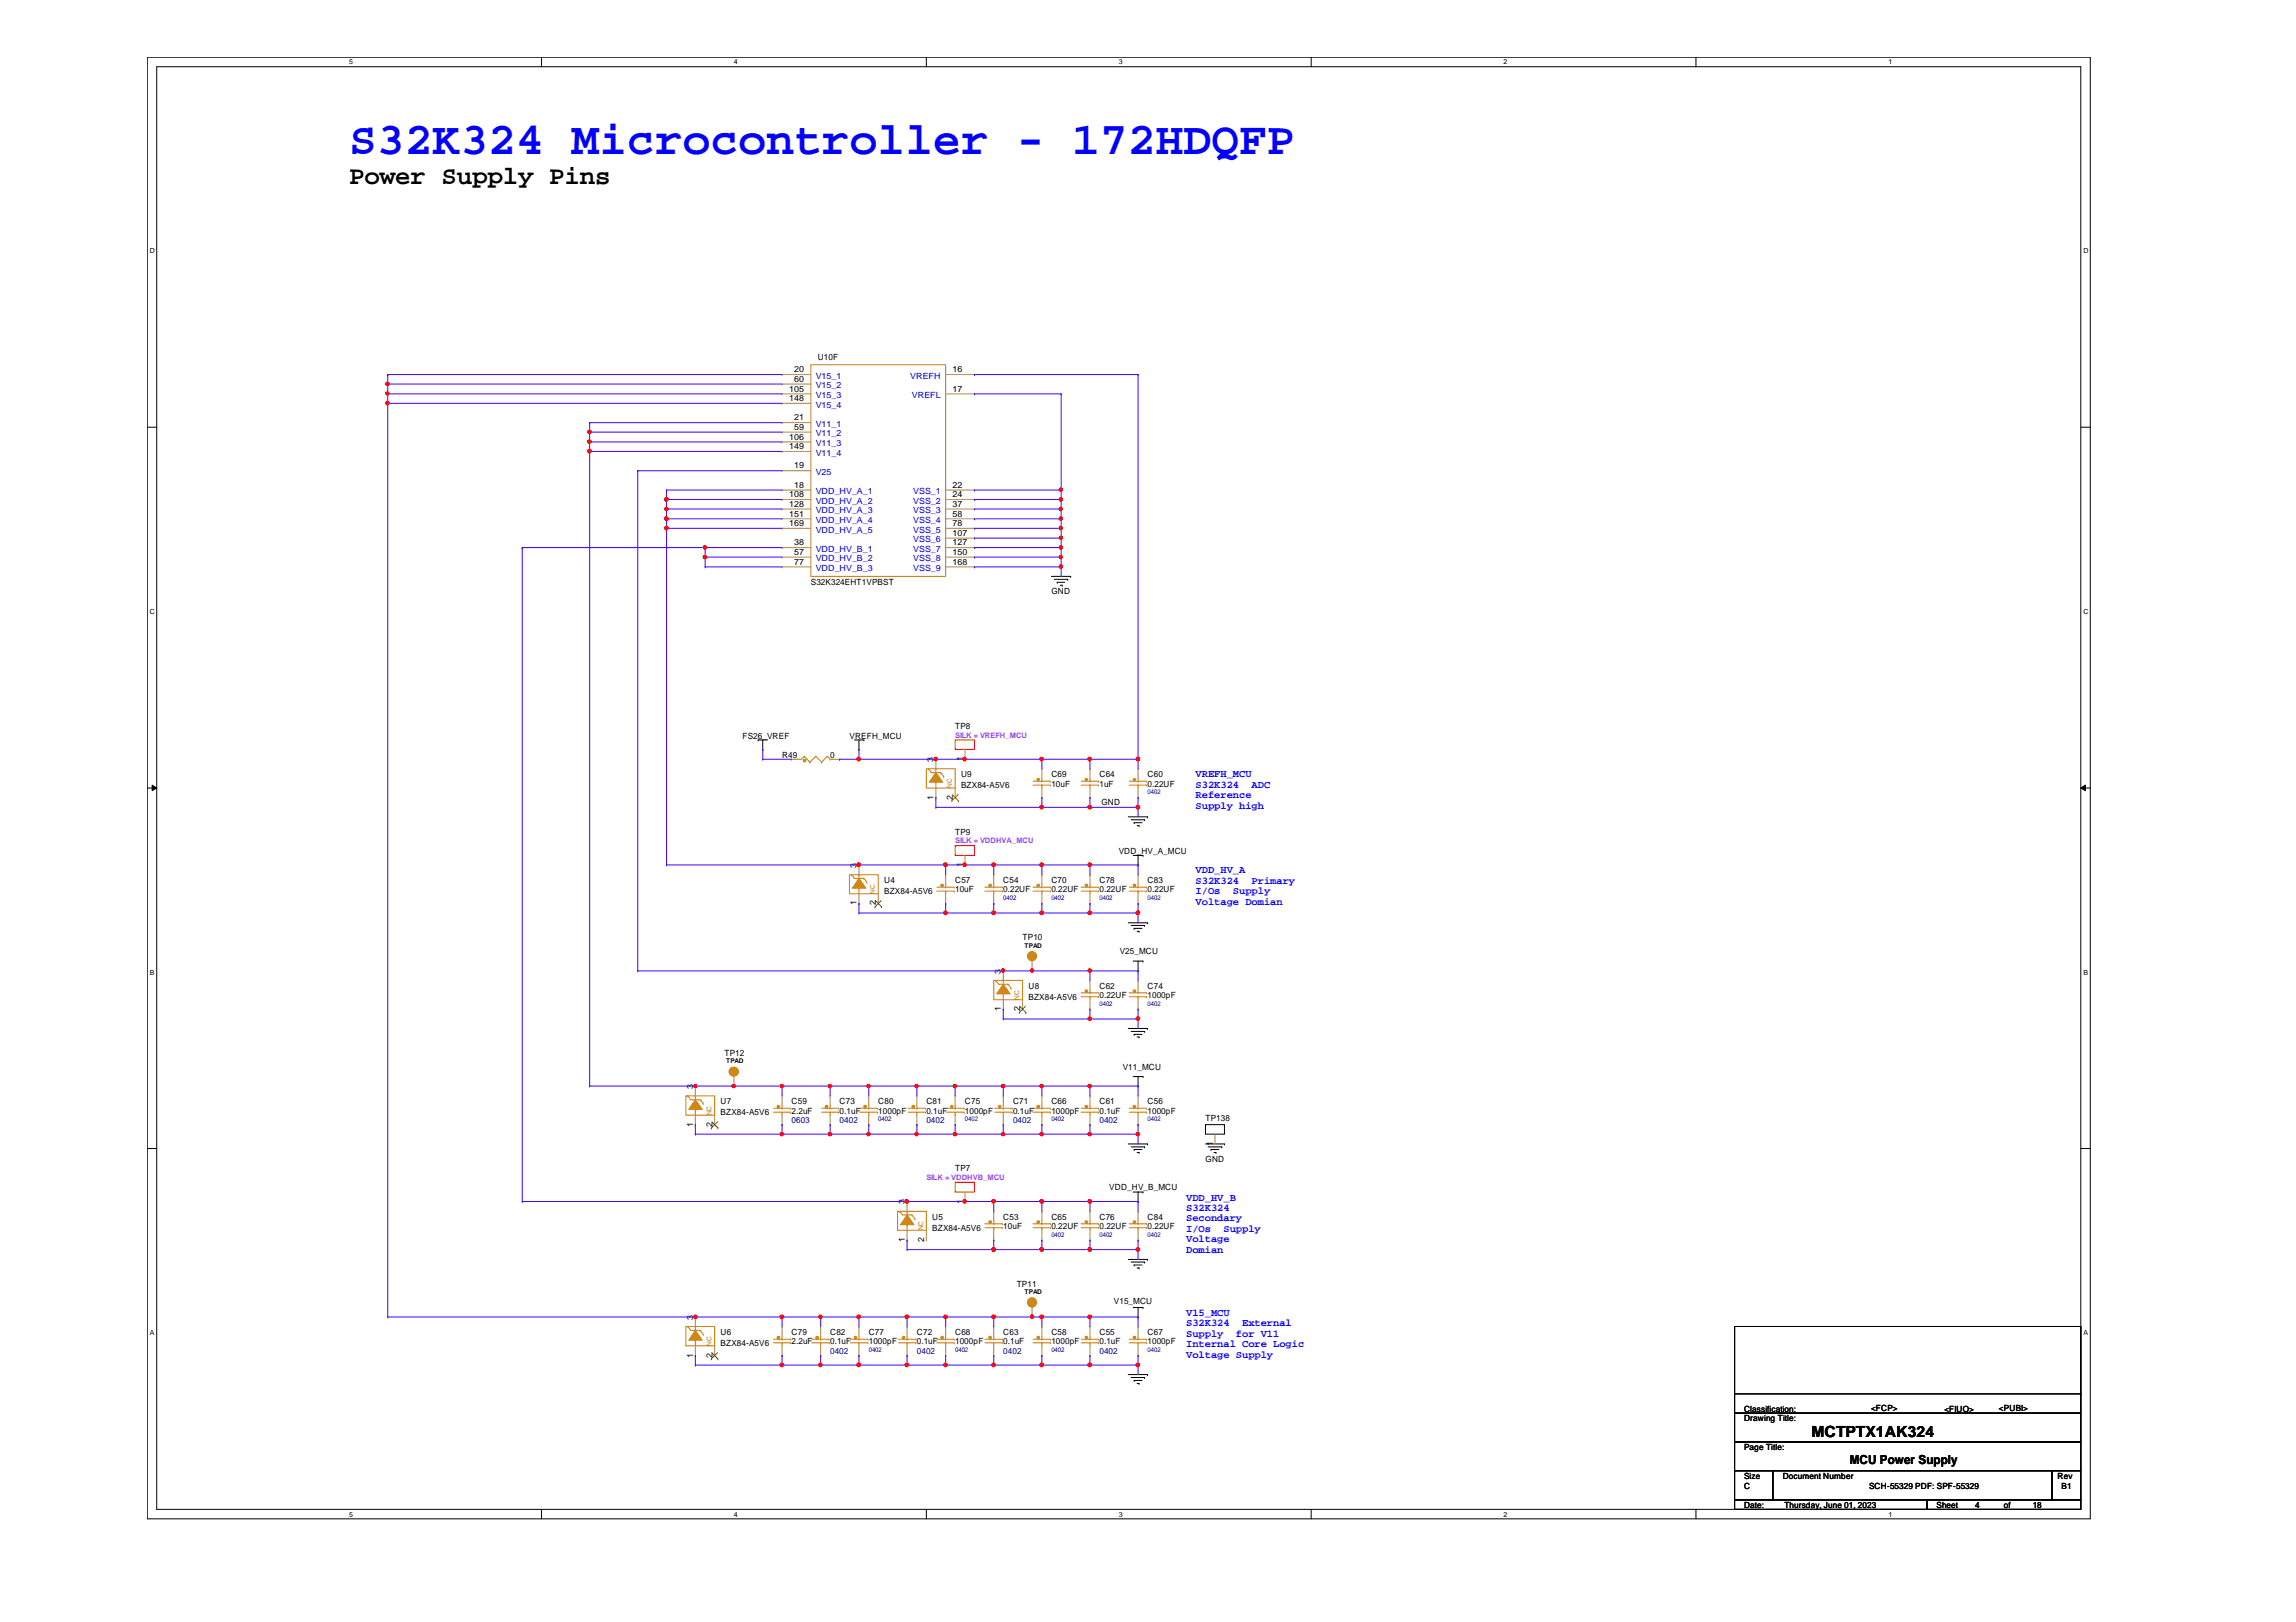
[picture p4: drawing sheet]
<svg xmlns="http://www.w3.org/2000/svg" width="297mm" height="210mm" viewBox="0 0 297 210" stroke-linecap="round" stroke-linejoin="round" font-family="sans-serif">
<defs><g id="words">
<text font-size="6" fill="#00f" x="45.2" y="19.9">S32K324 Microcontroller - 172HDQFP</text>
<text font-size="3.3" x="45.2" y="23.8">Power Supply Pins</text>
<text font-size="2" x="234.4" y="186">MCTPTX1AK324</text>
<text font-size="1.6" x="239.3" y="189.4">MCU Power Supply</text>
<g font-size="1.4" fill="#00f">
<text x="154.7" y="100.6">VREFH_MCU</text>
<text x="154.7" y="101.9">S32K324</text>
<text x="161.9" y="101.9">ADC</text>
<text x="154.7" y="103.3">Reference</text>
<text x="154.7" y="104.6">Supply high</text>
<text x="154.7" y="113">VDD_HV_A</text>
<text x="154.7" y="114.4">S32K324</text>
<text x="154.7" y="115.7">I/Os</text>
<text x="154.7" y="117.1">Voltage Domian</text>
<text x="159.5" y="115.7">Supply</text>
<text x="161.9" y="114.4">Primary</text>
<text x="153.5" y="155.4">VDD_HV_B</text>
<text x="153.5" y="156.7">S32K324</text>
<text x="153.5" y="158.1">Secondary</text>
<text x="153.5" y="159.4">I/Os</text>
<text x="153.5" y="160.8">Voltage</text>
<text x="158.3" y="159.4">Supply</text>
<text x="153.5" y="162.1">Domian</text>
<text x="153.5" y="170.3">V15_MCU</text>
<text x="153.5" y="171.7">S32K324</text>
<text x="153.5" y="173">Supply</text>
<text x="159.9" y="173">for V11</text>
<text x="160.7" y="171.7">External</text>
<text x="153.5" y="174.4">Internal Core Logic</text>
<text x="153.5" y="175.7">Voltage Supply</text>
</g>
<g font-size="1.1">
<text x="105.8" y="46.5">U10F</text>
<text x="102.1" y="50.7">105</text>
<text x="102.1" y="51.9">148</text>
<text x="102.7" y="48.2">20</text>
<text x="102.7" y="49.4">60</text>
<text x="123.2" y="48.2">16</text>
<text x="123.2" y="50.7">17</text>
<text x="102.1" y="56.9">106</text>
<text x="102.1" y="58.1">149</text>
<text x="102.7" y="54.4">21</text>
<text x="102.7" y="55.6">59</text>
<text x="102.1" y="64.3">108</text>
<text x="102.1" y="65.6">128</text>
<text x="102.7" y="60.6">19</text>
<text x="102.7" y="63.1">18</text>
<text x="123.2" y="63.1">22</text>
<text x="123.2" y="64.3">24</text>
<text x="123.2" y="65.6">37</text>
<text x="102.1" y="66.8">151</text>
<text x="102.1" y="68.1">169</text>
<text x="102.7" y="70.6">38</text>
<text x="102.7" y="71.8">57</text>
<text x="123.2" y="66.8">58</text>
<text x="123.2" y="68.1">78</text>
<text x="123.2" y="69.3">107</text>
<text x="123.2" y="70.6">127</text>
<text x="123.2" y="71.8">150</text>
<text x="102.7" y="73.1">77</text>
<text x="104.9" y="75.6">S32K324EHT1VPBST</text>
<text x="123.2" y="73.1">168</text>
<text x="136" y="76.9">GND</text>
<text x="96.1" y="95.6">FS26_VREF</text>
<text x="109.9" y="95.6">VREFH_MCU</text>
<text x="123.6" y="94.3">TP8</text>
<text x="101.2" y="98">R49</text>
<text x="107.4" y="98">0</text>
<text x="120.8" y="98.6" transform="rotate(-90 120.8 98.6)">3</text>
<text x="124.3" y="100.5">U9</text>
<text x="124.5" y="98.5" transform="rotate(-90 124.5 98.5)">1</text>
<text x="136" y="100.5">C69</text>
<text x="136" y="101.8">10uF</text>
<text x="142.2" y="100.5">C64</text>
<text x="142.2" y="101.8">1uF</text>
<text x="148.5" y="100.5">C60</text>
<text x="148.5" y="101.8">0.22UF</text>
<text x="120.8" y="103.5" transform="rotate(-90 120.8 103.5)">1</text>
<text x="123.3" y="103.5" transform="rotate(-90 123.3 103.5)">2</text>
<text x="124.3" y="102">BZX84-A5V6</text>
<text x="142.5" y="104.2">GND</text>
<text x="110.8" y="112.3" transform="rotate(-90 110.8 112.3)">3</text>
<text x="123.6" y="108">TP9</text>
<text x="124.5" y="112.2" transform="rotate(-90 124.5 112.2)">1</text>
<text x="144.7" y="110.5">VDD_HV_A_MCU</text>
<text x="110.8" y="117.2" transform="rotate(-90 110.8 117.2)">1</text>
<text x="113.3" y="117.2" transform="rotate(-90 113.3 117.2)">2</text>
<text x="114.4" y="114.3">U4</text>
<text x="114.4" y="115.7">BZX84-A5V6</text>
<text x="123.6" y="114.3">C57</text>
<text x="123.6" y="115.5">10uF</text>
<text x="129.8" y="114.3">C54</text>
<text x="129.8" y="115.5">0.22UF</text>
<text x="136" y="114.3">C70</text>
<text x="136" y="115.5">0.22UF</text>
<text x="142.2" y="114.3">C78</text>
<text x="142.2" y="115.5">0.22UF</text>
<text x="148.5" y="114.3">C83</text>
<text x="148.5" y="115.5">0.22UF</text>
<text x="129.5" y="126" transform="rotate(-90 129.5 126)">3</text>
<text x="132.3" y="121.7">TP10</text>
<text x="144.9" y="123.4">V25_MCU</text>
<text x="129.5" y="130.9" transform="rotate(-90 129.5 130.9)">1</text>
<text x="132" y="130.9" transform="rotate(-90 132 130.9)">2</text>
<text x="133.1" y="127.9">U8</text>
<text x="133.1" y="129.4">BZX84-A5V6</text>
<text x="142.2" y="127.9">C62</text>
<text x="142.2" y="129.2">0.22UF</text>
<text x="148.5" y="127.9">C74</text>
<text x="148.5" y="129.2">1000pF</text>
<text x="93.7" y="136.7">TP12</text>
<text x="89.7" y="140.9" transform="rotate(-90 89.7 140.9)">3</text>
<text x="93.2" y="142.9">U7</text>
<text x="102.4" y="142.9">C59</text>
<text x="108.6" y="142.9">C73</text>
<text x="113.6" y="142.9">C80</text>
<text x="119.8" y="142.9">C81</text>
<text x="124.8" y="142.9">C75</text>
<text x="131.1" y="142.9">C71</text>
<text x="136" y="142.9">C66</text>
<text x="142.2" y="142.9">C61</text>
<text x="145.2" y="138.5">V11_MCU</text>
<text x="148.5" y="142.9">C56</text>
<text x="89.7" y="145.8" transform="rotate(-90 89.7 145.8)">1</text>
<text x="92.2" y="145.8" transform="rotate(-90 92.2 145.8)">2</text>
<text x="93.2" y="144.4">BZX84-A5V6</text>
<text x="102.4" y="144.1">2.2uF</text>
<text x="108.6" y="144.1">0.1uF</text>
<text x="113.6" y="144.1">1000pF</text>
<text x="119.8" y="144.1">0.1uF</text>
<text x="124.8" y="144.1">1000pF</text>
<text x="131.1" y="144.1">0.1uF</text>
<text x="136" y="144.1">1000pF</text>
<text x="142.2" y="144.1">0.1uF</text>
<text x="148.5" y="144.1">1000pF</text>
<text x="156" y="145.1">TP138</text>
<text x="156.9" y="148.3" transform="rotate(-90 156.9 148.3)">1</text>
<text x="117.1" y="155.9" transform="rotate(-90 117.1 155.9)">3</text>
<text x="123.6" y="151.6">TP7</text>
<text x="124.5" y="155.8" transform="rotate(-90 124.5 155.8)">1</text>
<text x="143.5" y="154.1">VDD_HV_B_MCU</text>
<text x="156" y="150.3">GND</text>
<text x="117.1" y="160.7" transform="rotate(-90 117.1 160.7)">1</text>
<text x="119.5" y="160.7" transform="rotate(-90 119.5 160.7)">2</text>
<text x="120.6" y="157.8">U5</text>
<text x="120.6" y="159.3">BZX84-A5V6</text>
<text x="129.8" y="157.8">C53</text>
<text x="129.8" y="159">10uF</text>
<text x="136" y="157.8">C65</text>
<text x="136" y="159">0.22UF</text>
<text x="142.2" y="157.8">C76</text>
<text x="142.2" y="159">0.22UF</text>
<text x="148.5" y="157.8">C84</text>
<text x="148.5" y="159">0.22UF</text>
<text x="131.5" y="166.5">TP11</text>
<text x="89.7" y="170.8" transform="rotate(-90 89.7 170.8)">3</text>
<text x="93.2" y="172.7">U6</text>
<text x="102.4" y="172.7">C79</text>
<text x="102.4" y="174">2.2uF</text>
<text x="107.4" y="172.7">C82</text>
<text x="107.4" y="174">0.1uF</text>
<text x="112.4" y="172.7">C77</text>
<text x="112.4" y="174">1000pF</text>
<text x="118.6" y="172.7">C72</text>
<text x="118.6" y="174">0.1uF</text>
<text x="123.6" y="172.7">C68</text>
<text x="123.6" y="174">1000pF</text>
<text x="129.8" y="172.7">C63</text>
<text x="129.8" y="174">0.1uF</text>
<text x="136" y="172.7">C58</text>
<text x="136" y="174">1000pF</text>
<text x="142.2" y="172.7">C55</text>
<text x="142.2" y="174">0.1uF</text>
<text x="144.1" y="168.7">V15_MCU</text>
<text x="148.5" y="172.7">C67</text>
<text x="148.5" y="174">1000pF</text>
<text x="89.7" y="175.7" transform="rotate(-90 89.7 175.7)">1</text>
<text x="92.2" y="175.7" transform="rotate(-90 92.2 175.7)">2</text>
<text x="93.2" y="174.2">BZX84-A5V6</text>
<text x="225.6" y="182.7">Classification:</text>
<text x="225.6" y="183.9">Drawing Title:</text>
<text x="242.1" y="182.6">&lt;FCP&gt;</text>
<text x="251.5" y="182.7">&lt;FIUO&gt;</text>
<text x="258.6" y="182.6">&lt;PUBI&gt;</text>
<text x="225.6" y="187.7">Page Title:</text>
<text x="225.6" y="191.4">Size</text>
<text x="230.6" y="191.4">Document Number</text>
<text x="266.2" y="191.4">Rev</text>
<text x="225.6" y="192.7">C</text>
<text x="225.6" y="195.2">Date:</text>
<text x="230.8" y="195.2">Thursday, June 01, 2023</text>
<text x="241.8" y="192.7">SCH-55329 PDF: SPF-55329</text>
<text x="250.5" y="195.2">Sheet</text>
<text x="255.5" y="195.2">4</text>
<text x="259.2" y="195.2">of</text>
<text x="263" y="195.2">18</text>
<text x="266.7" y="192.7">B1</text>
</g>
<g font-size="1.1" fill="#00c">
<text x="105.5" y="49">V15_1</text>
<text x="105.5" y="50.2">V15_2</text>
<text x="105.5" y="51.5">V15_3</text>
<text x="105.5" y="52.7">V15_4</text>
<text x="117.8" y="49">VREFH</text>
<text x="118" y="51.5">VREFL</text>
<text x="105.5" y="55.2">V11_1</text>
<text x="105.5" y="56.5">V11_2</text>
<text x="105.5" y="57.7">V11_3</text>
<text x="105.5" y="59">V11_4</text>
<text x="105.5" y="61.5">V25</text>
<text x="105.5" y="64">VDD_HV_A_1</text>
<text x="105.5" y="65.2">VDD_HV_A_2</text>
<text x="118.2" y="64">VSS_1</text>
<text x="118.2" y="65.2">VSS_2</text>
<text x="105.5" y="66.4">VDD_HV_A_3</text>
<text x="105.5" y="67.7">VDD_HV_A_4</text>
<text x="105.5" y="68.9">VDD_HV_A_5</text>
<text x="105.5" y="71.4">VDD_HV_B_1</text>
<text x="118.2" y="66.4">VSS_3</text>
<text x="118.2" y="67.7">VSS_4</text>
<text x="118.2" y="68.9">VSS_5</text>
<text x="118.2" y="70.2">VSS_6</text>
<text x="118.2" y="71.4">VSS_7</text>
<text x="105.5" y="72.6">VDD_HV_B_2</text>
<text x="105.5" y="73.9">VDD_HV_B_3</text>
<text x="118.2" y="72.6">VSS_8</text>
<text x="118.2" y="73.9">VSS_9</text>
</g>
<g font-size="1.1" fill="#000080">
<text x="102.4" y="145.4">0603</text>
<text x="108.6" y="145.4">0402</text>
<text x="119.8" y="145.4">0402</text>
<text x="131.1" y="145.4">0402</text>
<text x="142.2" y="145.4">0402</text>
<text x="107.4" y="175.2">0402</text>
<text x="118.6" y="175.2">0402</text>
<text x="129.8" y="175.2">0402</text>
<text x="142.2" y="175.2">0402</text>
</g>
<g font-size="1" fill="#f0f">
<text x="123.6" y="95.5">SILK = VREFH_MCU</text>
<text x="123.6" y="109.1">SILK = VDDHVA_MCU</text>
<text x="119.8" y="152.7">SILK = VDDHVB_MCU</text>
</g>
<g font-size=".9">
<text x="45.2" y="8.3">5</text>
<text x="95" y="8.3">4</text>
<text x="144.7" y="8.3">3</text>
<text x="194.5" y="8.3">2</text>
<text x="244.3" y="8.3">1</text>
<text x="19.4" y="32.8">D</text>
<text x="269.5" y="32.8">D</text>
<text x="19.4" y="79.4">C</text>
<text x="269.5" y="79.4">C</text>
<text x="19.4" y="126.1">B</text>
<text x="269.5" y="126.1">B</text>
<text x="19.4" y="172.8">A</text>
<text x="269.5" y="172.8">A</text>
<text x="45.2" y="196.3">5</text>
<text x="95" y="196.3">4</text>
<text x="144.7" y="196.3">3</text>
<text x="194.5" y="196.3">2</text>
<text x="244.3" y="196.3">1</text>
</g>
<g font-size=".8" fill="#cc8006">
<text x="123.1" y="102" transform="rotate(-90 123.1 102)">NC</text>
<text x="113.2" y="115.7" transform="rotate(-90 113.2 115.7)">NC</text>
<text x="131.9" y="129.4" transform="rotate(-90 131.9 129.4)">NC</text>
<text x="92" y="144.3" transform="rotate(-90 92 144.3)">NC</text>
<text x="119.4" y="159.2" transform="rotate(-90 119.4 159.2)">NC</text>
<text x="92" y="174.2" transform="rotate(-90 92 174.2)">NC</text>
</g>
<g font-size=".8" fill="#000080">
<text x="148.5" y="102.8">0402</text>
<text x="129.8" y="116.5">0402</text>
<text x="136" y="116.5">0402</text>
<text x="142.2" y="116.5">0402</text>
<text x="148.5" y="116.5">0402</text>
<text x="142.2" y="130.2">0402</text>
<text x="148.5" y="130.2">0402</text>
<text x="113.6" y="145.1">0402</text>
<text x="124.8" y="145.1">0402</text>
<text x="136" y="145.1">0402</text>
<text x="148.5" y="145.1">0402</text>
<text x="136" y="160">0402</text>
<text x="142.2" y="160">0402</text>
<text x="148.5" y="160">0402</text>
<text x="112.4" y="175">0402</text>
<text x="123.6" y="175">0402</text>
<text x="136" y="175">0402</text>
<text x="148.5" y="175">0402</text>
</g>
<g font-size=".8">
<text x="132.5" y="122.7">TPAD</text>
<text x="93.9" y="137.6">TPAD</text>
<text x="132.5" y="167.5">TPAD</text>
</g>
</g></defs>
<path d="M19.1 7.4h251.3v189.2h-251.3zM20.3 8.6h248.9v186.7h-248.9z" fill="none" stroke="#000" stroke-width=".13"/>
<g fill="#fff">
<path d="M45.2 7.5h.5v1.1h-.5z"/>
<path d="M45.2 195.5h.5v1h-.5z"/>
</g>
<path d="M70.1 7.4v1.2M70.1 195.3v1.3" fill="none" stroke="#000" stroke-width=".13"/>
<g fill="#fff">
<path d="M95 7.5h.5v1.1h-.5z"/>
<path d="M95 195.5h.5v1h-.5z"/>
</g>
<path d="M119.8 7.4v1.2M119.8 195.3v1.3" fill="none" stroke="#000" stroke-width=".13"/>
<g fill="#fff">
<path d="M144.7 7.5h.5v1.1h-.5z"/>
<path d="M144.7 195.5h.5v1h-.5z"/>
</g>
<path d="M169.6 7.4v1.2M169.6 195.3v1.3" fill="none" stroke="#000" stroke-width=".13"/>
<g fill="#fff">
<path d="M194.5 7.5h.5v1.1h-.5z"/>
<path d="M194.5 195.5h.5v1h-.5z"/>
</g>
<path d="M219.4 7.4v1.2M219.4 195.3v1.3" fill="none" stroke="#000" stroke-width=".13"/>
<g fill="#fff">
<path d="M244.3 7.5h.5v1.1h-.5z"/>
<path d="M244.3 195.5h.5v1h-.5z"/>
<path d="M19.4 32h.6v1h-.6z"/>
<path d="M269.5 32h.7v1h-.7z"/>
<path d="M19.4 78.6h.6v1h-.6z"/>
<path d="M269.5 78.6h.7v1h-.7z"/>
</g>
<path d="M19.1 55.3h1.2M269.2 55.3h1.2" fill="none" stroke="#000" stroke-width=".13"/>
<g fill="#fff">
<path d="M19.4 125.3h.6v1h-.6z"/>
<path d="M269.5 125.3h.6v1h-.6z"/>
</g>
<path d="M19.1 102h1.2M19.7 101.6l.6 .4-.6 .3zM269.2 102l.6-.4v.7zM269.2 102h1.2" fill="none" stroke="#000" stroke-width=".13"/>
<path d="M19.7 101.6l.6 .4-.6 .3zM269.2 102l.6-.4v.7z" fill="#000"/>
<g fill="#fff">
<path d="M19.4 172h.5v1h-.5z"/>
<path d="M269.5 172h.6v1h-.6z"/>
</g>
<g fill="none" stroke="#000" stroke-width=".13">
<path d="M136 74.6h2.5M136.4 75h1.7M136.8 75.4h.1M136.8 75.4h1M137.2 75.7h.2M137.4 75.7h.1M138.1 75h.1M138.5 74.6h.1M98.1 95.8h.1M98.1 95.8h1.2M98.7 97h.1M98.7 95.8v1.2"/>
<path d="M110.5 95.8h1.3M111.1 97h.1M111.1 95.8v1.2M111.8 95.8h.1M146 105.7h2.5M146 119.4h2.5M146.3 106.1h1.8M146.3 119.8h1.8M146.6 110.7h1.3M146.7 106.5h.1M146.7 106.5h1M147.1 106.8h.3"/>
<path d="M147.2 111.9h.1M147.2 110.7v1.2M147.4 106.8h.1M147.9 110.7h.1M148.1 106.1h.1M148.1 119.8h.1M148.5 105.7h.1M148.5 119.4h.1M146 133.1h2.5M146.3 133.5h1.8M146.6 124.4h1.3M146.6 139.3h1.3"/>
<path d="M146.7 120.1h.1M146.7 133.9h.1M146.7 120.1h1M146.7 133.9h1M147.1 120.5h.3M147.1 134.2h.3M147.2 125.6h.1M147.2 124.4v1.2M147.2 139.3v1.2M147.4 120.5h.1M147.4 134.2h.1M147.9 124.4h.1"/>
<path d="M147.9 139.3h.1M148.1 133.5h.1M148.5 133.1h.1M19.1 148.6h1.2M146 148h2.5M146.3 148.4h1.8M146.6 154.3h1.3M146.7 148.8h.1M146.7 148.8h1M147.1 149.1h.3M147.2 140.5h.1M147.2 155.5h.1"/>
<path d="M147.2 154.3v1.2M147.4 149.1h.1M147.9 154.3h.1M148.1 148.4h.1M148.5 148h.1M156 148h2.4M156.3 148.4h1.8M156.7 148.8h.1M156.7 148.8h1M157.1 149.1h.2M157.3 149.1h.1M158.1 148.4h.1"/>
<path d="M158.4 148h.1M269.2 148.6h1.2M146 163h2.5M146 177.9h2.5M146.3 163.3h1.8M146.3 178.3h1.8M146.6 169.2h1.3M146.7 163.7h.1M146.7 178.6h.1M146.7 163.7h1M146.7 178.6h1M147.1 164.1h.3"/>
<path d="M147.1 179h.3M147.2 170.4h.1M147.2 169.2v1.2M147.4 164.1h.1M147.4 179h.1M147.9 169.2h.1M148.1 163.3h.1M148.1 178.3h.1M148.5 163h.1M148.5 177.9h.1M224.4 171.7h44.8v11.2h-44.8zM224.4 182.9h44.8v3.7h-44.8z"/>
<path d="M224.4 186.6h44.8v3.7h-44.8zM224.4 190.3h5v3.8h-5zM224.4 194.1h24.9v1.2h-24.9zM224.4 180.4h44.8M229.4 190.3h36.1v3.8h-36.1zM249.3 194.1h19.9v1.2h-19.9zM265.5 190.3h3.7v3.8h-3.7zM269.2 180.4h.1"/>
</g>
<path d="M89.4 142.3h1.2M90 143.6h.1M90 141.8h.1M90 141.8v.5M90 143.6v.7M90.6 142.3h.1" fill="none" stroke="#cc8006" stroke-width=".13"/>
<path d="M90 142.3l.8 1.3h-1.7z" fill-rule="evenodd" fill="#cc8006"/>
<path d="M139.9 101.6h2.2M139.9 101.1h2.2M141 101.6h.1M141 101.6v.4M142.1 101.6h.1M142.1 101.1h.1M88.7 141.8h3.8v2.5h-3.8zM89 141.8h.1M89 141.8l.4 .5M90 142.3l.8 1.3h-1.7zM90.6 142.3l.4 .5M91 142.8h.1" fill="none" stroke="#cc8006" stroke-width=".13"/>
<path d="M124.8 111.9h.1M124.8 110.7v1.2M90 145.5h.1M90 140.5h.1M90 140.5v1.3M90 144.3v1.2M92.5 145.5h.1M92.5 144.3v1.2" fill="none" stroke="#a84" stroke-width=".13"/>
<path d="M92 146h.1M92.1 145.2l.8 .8M92.8 145.2l-.8 .8M92.9 146h.1" fill="none" stroke="#804000" stroke-width=".13"/>
<path d="M123.6 109.4h2.5v1.3h-2.5z" fill="none" stroke="#f00" stroke-width=".13"/>
<path d="M140.4 100.8h.3v.2h-.3z" fill-rule="evenodd" fill="#cc8006"/>
<path d="M140.4 100.8h.3v.2h-.3zM141 101.1h.1M141 100.8v.3M89.4 172.2h1.2M90 173.4h.1M90 171.7h.1M90 171.7v.5M90 173.4v.8M90.6 172.2h.1" fill="none" stroke="#cc8006" stroke-width=".13"/>
<path d="M141 99.5h.1M141 99.5v1.3M141 103.2h.1M141 102v1.2" fill="none" stroke="#a84" stroke-width=".13"/>
<path d="M90 172.2l.8 1.2h-1.7z" fill-rule="evenodd" fill="#cc8006"/>
<path d="M127.4 158.9h2.3M127.4 158.4h2.3M128.6 158.9h.1M128.6 158.9v.3M129.7 158.9h.1M129.7 158.4h.1M88.7 171.7h3.8v2.5h-3.8zM89 171.7h.1M89 171.7l.4 .5M90 172.2l.8 1.2h-1.7zM90.6 172.2l.4 .5M91 172.7h.1" fill="none" stroke="#cc8006" stroke-width=".13"/>
<path d="M90 175.4h.1M90 170.4h.1M90 170.4v1.3M90 174.2v1.2M92.5 175.4h.1M92.5 174.2v1.2" fill="none" stroke="#a84" stroke-width=".13"/>
<path d="M92 175.9h.1M92.1 175l.8 .9M92.8 175l-.8 .9M92.9 175.9h.1" fill="none" stroke="#804000" stroke-width=".13"/>
<path d="M128 158h.2v.3h-.2z" fill-rule="evenodd" fill="#cc8006"/>
<path d="M129.2 127.4h1.2M129.8 128.6h.1M129.8 126.9h.1M129.8 126.9v.5M129.8 128.6v.8M130.4 127.4h.1M128 158h.2v.3h-.2zM128.6 158.4h.1M128.6 158v.4" fill="none" stroke="#cc8006" stroke-width=".13"/>
<path d="M128.6 156.8h.1M128.6 156.8v1.2M128.6 159.2v1.3M128.6 160.5h.1" fill="none" stroke="#a84" stroke-width=".13"/>
<path d="M129.8 127.4l.9 1.2h-1.8z" fill-rule="evenodd" fill="#cc8006"/>
<path d="M128.6 126.9h3.7v2.5h-3.7zM128.8 126.9h.1M128.8 126.9l.4 .5M129.8 127.4l.9 1.2h-1.8zM130.4 127.4l.4 .5M130.8 127.9h.1M139.9 143.9h2.2M139.9 143.4h2.2M141 143.9h.1M141 143.9v.4M142.1 143.9h.1M142.1 143.4h.1" fill="none" stroke="#cc8006" stroke-width=".13"/>
<path d="M129.8 130.6h.1M129.8 125.6h.1M129.8 125.6v1.3M129.8 129.4v1.2M132.3 130.6h.1M132.3 129.4v1.2" fill="none" stroke="#a84" stroke-width=".13"/>
<path d="M131.9 131h.1M131.9 130.2l.8 .8M132.7 130.2l-.8 .8M132.7 131h.1" fill="none" stroke="#804000" stroke-width=".13"/>
<path d="M140.4 143.1h.3v.2h-.3z" fill-rule="evenodd" fill="#cc8006"/>
<path d="M133.6 115.3h2.3M133.6 114.8h2.3M134.8 115.3h.1M134.8 115.3v.4M135.9 115.3h.1M135.9 114.8h.1M140.4 143.1h.3v.2h-.3zM141 143.4h.1M141 143v.4" fill="none" stroke="#cc8006" stroke-width=".13"/>
<path d="M141 141.8h.1M141 145.5h.1M141 141.8v1.2M141 144.3v1.2" fill="none" stroke="#a84" stroke-width=".13"/>
<path d="M134.2 114.5h.2v.2h-.2z" fill-rule="evenodd" fill="#cc8006"/>
<path d="M134.2 114.5h.2v.2h-.2zM134.8 114.8h.1M134.8 114.4v.4M139.9 173.8h2.2M139.9 173.3h2.2M141 173.8h.1M141 173.8v.4M142.1 173.8h.1M142.1 173.3h.1" fill="none" stroke="#cc8006" stroke-width=".13"/>
<path d="M134.8 113.2h.1M134.8 116.9h.1M134.8 113.2v1.2M134.8 115.7v1.2" fill="none" stroke="#a84" stroke-width=".13"/>
<path d="M140.4 173h.3v.2h-.3z" fill-rule="evenodd" fill="#cc8006"/>
<path d="M121.2 173.8h2.2M121.2 173.3h2.2M122.3 173.8h.1M122.3 173.8v.4M123.4 173.8h.1M123.4 173.3h.1M140.4 173h.3v.2h-.3zM141 173.3h.1M141 172.9v.4" fill="none" stroke="#cc8006" stroke-width=".13"/>
<path d="M124.8 98.3h.1M124.8 97v1.3M141 171.7h.1M141 175.4h.1M141 171.7v1.2M141 174.2v1.2" fill="none" stroke="#a84" stroke-width=".13"/>
<path d="M123.6 95.8h2.5v1.2h-2.5z" fill="none" stroke="#f00" stroke-width=".13"/>
<path d="M121.7 173h.3v.2h-.3z" fill-rule="evenodd" fill="#cc8006"/>
<path d="M122.5 143.9h2.2M122.5 143.4h2.2M123.6 143.9h.1M123.6 143.9v.4M124.7 143.9h.1M124.7 143.4h.1M121.7 173h.3v.2h-.3zM122.3 173.3h.1M122.3 172.9v.4" fill="none" stroke="#cc8006" stroke-width=".13"/>
<path d="M122.3 171.7h.1M122.3 175.4h.1M122.3 171.7v1.2M122.3 174.2v1.2" fill="none" stroke="#a84" stroke-width=".13"/>
<path d="M123 143.1h.2v.2h-.2z" fill-rule="evenodd" fill="#cc8006"/>
<path d="M123 143.1h.2v.2h-.2zM123.6 143.4h.1M123.6 143v.4M105 173.8h2.3M105 173.3h2.3M106.2 173.8h.1M106.2 173.8v.4M107.3 173.8h.1M107.3 173.3h.1" fill="none" stroke="#cc8006" stroke-width=".13"/>
<path d="M123.6 141.8h.1M123.6 145.5h.1M123.6 141.8v1.2M123.6 144.3v1.2" fill="none" stroke="#a84" stroke-width=".13"/>
<path d="M105.6 173h.2v.2h-.2z" fill-rule="evenodd" fill="#cc8006"/>
<path d="M106.3 143.9h2.2M106.3 143.4h2.2M107.4 143.9h.1M107.4 143.9v.4M108.5 143.9h.1M108.5 143.4h.1M105.6 173h.2v.2h-.2zM106.2 173.3h.1M106.2 172.9v.4" fill="none" stroke="#cc8006" stroke-width=".13"/>
<path d="M106.2 171.7h.1M106.2 175.4h.1M106.2 171.7v1.2M106.2 174.2v1.2" fill="none" stroke="#a84" stroke-width=".13"/>
<path d="M106.8 143.1h.3v.2h-.3z" fill-rule="evenodd" fill="#cc8006"/>
<path d="M110.5 113.7h1.3M111.1 114.9h.1M111.1 113.2h.1M111.1 113.2v.5M111.1 114.9v.8M111.8 113.7h.1M106.8 143.1h.3v.2h-.3zM107.4 143.4h.1M107.4 143v.4" fill="none" stroke="#cc8006" stroke-width=".13"/>
<path d="M107.4 141.8h.1M107.4 145.5h.1M107.4 141.8v1.2M107.4 144.3v1.2" fill="none" stroke="#a84" stroke-width=".13"/>
<path d="M111.1 113.7l.9 1.2h-1.7z" fill-rule="evenodd" fill="#cc8006"/>
<path d="M109.9 113.2h3.7v2.5h-3.7zM110.2 113.2h.1M110.2 113.2l.3 .5M111.1 113.7l.9 1.2h-1.7zM111.8 113.7l.3 .5M112.1 114.2h.1M139.9 158.9h2.2M139.9 158.4h2.2M141 158.9h.1M141 158.9v.3M142.1 158.9h.1M142.1 158.4h.1" fill="none" stroke="#cc8006" stroke-width=".13"/>
<path d="M111.1 116.9h.1M111.1 111.9h.1M111.1 111.9v1.3M111.1 115.7v1.2M113.6 116.9h.1M113.6 115.7v1.2" fill="none" stroke="#a84" stroke-width=".13"/>
<path d="M113.2 117.3h.1M113.2 116.5l.8 .8M114 116.5l-.8 .8M114 117.3h.1" fill="none" stroke="#804000" stroke-width=".13"/>
<path d="M140.4 158h.3v.3h-.3z" fill-rule="evenodd" fill="#cc8006"/>
<path d="M146.1 129h2.2M146.1 128.5h2.2M147.2 129h.1M147.2 129v.4M148.3 129h.1M148.3 128.5h.1M140.4 158h.3v.3h-.3zM141 158.4h.1M141 158v.4" fill="none" stroke="#cc8006" stroke-width=".13"/>
<path d="M141 156.8h.1M141 156.8v1.2M141 159.2v1.3M141 160.5h.1" fill="none" stroke="#a84" stroke-width=".13"/>
<path d="M146.6 128.1h.3v.3h-.3z" fill-rule="evenodd" fill="#cc8006"/>
<path d="M146.1 115.3h2.2M146.1 114.8h2.2M147.2 115.3h.1M147.2 115.3v.4M148.3 115.3h.1M148.3 114.8h.1M146.6 128.1h.3v.3h-.3zM147.2 128.5h.1M147.2 128.1v.4" fill="none" stroke="#cc8006" stroke-width=".13"/>
<path d="M147.2 126.9h.1M147.2 130.6h.1M147.2 126.9v1.2M147.2 129.4v1.2M124.8 155.5h.1M124.8 154.3v1.2" fill="none" stroke="#a84" stroke-width=".13"/>
<path d="M123.6 153h2.5v1.3h-2.5z" fill="none" stroke="#f00" stroke-width=".13"/>
<path d="M146.6 114.5h.3v.2h-.3z" fill-rule="evenodd" fill="#cc8006"/>
<path d="M146.6 114.5h.3v.2h-.3zM147.2 114.8h.1M147.2 114.4v.4M133.6 173.8h2.3M133.6 173.3h2.3M134.8 173.8h.1M134.8 173.8v.4M135.9 173.8h.1M135.9 173.3h.1" fill="none" stroke="#cc8006" stroke-width=".13"/>
<path d="M147.2 113.2h.1M147.2 116.9h.1M147.2 113.2v1.2M147.2 115.7v1.2" fill="none" stroke="#a84" stroke-width=".13"/>
<path d="M134.2 173h.2v.2h-.2z" fill-rule="evenodd" fill="#cc8006"/>
<path d="M116.8 157.2h1.2M117.3 158.5h.1M117.3 156.8h.1M117.3 156.8v.4M117.3 158.5v.7M118 157.2h.1M134.2 173h.2v.2h-.2zM134.8 173.3h.1M134.8 172.9v.4" fill="none" stroke="#cc8006" stroke-width=".13"/>
<path d="M134.8 171.7h.1M134.8 175.4h.1M134.8 171.7v1.2M134.8 174.2v1.2" fill="none" stroke="#a84" stroke-width=".13"/>
<path d="M117.3 157.2l.9 1.3h-1.7z" fill-rule="evenodd" fill="#cc8006"/>
<path d="M116.1 156.8h3.7v2.4h-3.7zM116.4 156.8h.1M116.4 156.8l.4 .4M117.3 157.2l.9 1.3h-1.7zM118 157.2l.4 .5M118.4 157.7h.1M133.6 143.9h2.3M133.6 143.4h2.3M134.8 143.9h.1M134.8 143.9v.4M135.9 143.9h.1M135.9 143.4h.1" fill="none" stroke="#cc8006" stroke-width=".13"/>
<path d="M117.3 155.5h.1M117.3 155.5v1.3M117.3 159.2v1.3M119.8 159.2v1.3M117.3 160.5h.1M119.8 160.5h.1" fill="none" stroke="#a84" stroke-width=".13"/>
<path d="M134.2 143.1h.2v.2h-.2z" fill-rule="evenodd" fill="#cc8006"/>
<path d="M133.6 101.6h2.3M133.6 101.1h2.3M134.8 101.6h.1M134.8 101.6v.4M135.9 101.6h.1M135.9 101.1h.1M134.2 143.1h.2v.2h-.2zM134.8 143.4h.1M134.8 143v.4" fill="none" stroke="#cc8006" stroke-width=".13"/>
<path d="M134.8 141.8h.1M134.8 145.5h.1M134.8 141.8v1.2M134.8 144.3v1.2" fill="none" stroke="#a84" stroke-width=".13"/>
<path d="M134.2 100.8h.2v.2h-.2z" fill-rule="evenodd" fill="#cc8006"/>
<g fill="none" stroke="#cc8006" stroke-width=".13">
<path d="M104.1 97.9h.1M104.1 97.9l-.4 .4M104.1 97.9l.7 .7M104.8 98.6h.1M105.5 97.9h.1M105.5 97.9l-.7 .7M105.5 97.9l.8 .7M106.3 98.6h.1M107 97.9h.1M107 97.9l-.7 .7M107 97.9l.4 .4M107.4 98.3h.1"/>
<path d="M134.2 100.8h.2v.2h-.2zM134.8 101.1h.1M134.8 100.8v.3"/>
</g>
<path d="M134.8 99.5h.1M134.8 99.5v1.3M134.8 103.2h.1M134.8 102v1.2M157.2 148h.1M157.2 146.8v1.2" fill="none" stroke="#a84" stroke-width=".13"/>
<path d="M156 145.5h2.4v1.3h-2.4z" fill="none" stroke="#000" stroke-width=".13"/>
<path d="M104 98.3h.2v.2h-.2z" fill-rule="evenodd" fill="#cc8006"/>
<path d="M104 98.3h.2v.2h-.2zM127.4 115.3h2.3M127.4 114.8h2.3M128.6 115.3h.1M128.6 115.3v.4M129.7 115.3h.1M129.7 114.8h.1" fill="none" stroke="#cc8006" stroke-width=".13"/>
<path d="M102.4 98.3h.1M102.4 98.3h1.3M107.4 98.3h1.2M108.6 98.3h.1" fill="none" stroke="#a84" stroke-width=".13"/>
<path d="M128 114.5h.2v.2h-.2z" fill-rule="evenodd" fill="#cc8006"/>
<path d="M128 114.5h.2v.2h-.2zM128.6 114.8h.1M128.6 114.4v.4M116.2 173.8h2.3M116.2 173.3h2.3M117.3 173.8h.1M117.3 173.8v.4M118.5 173.8h.1M118.5 173.3h.1" fill="none" stroke="#cc8006" stroke-width=".13"/>
<path d="M128.6 113.2h.1M128.6 116.9h.1M128.6 113.2v1.2M128.6 115.7v1.2" fill="none" stroke="#a84" stroke-width=".13"/>
<path d="M116.8 173h.2v.2h-.2z" fill-rule="evenodd" fill="#cc8006"/>
<path d="M117.5 143.9h2.2M117.5 143.4h2.2M118.6 143.9h.1M118.6 143.9v.4M119.7 143.9h.1M119.7 143.4h.1M116.8 173h.2v.2h-.2zM117.3 173.3h.1M117.3 172.9v.4" fill="none" stroke="#cc8006" stroke-width=".13"/>
<path d="M117.3 171.7h.1M117.3 175.4h.1M117.3 171.7v1.2M117.3 174.2v1.2" fill="none" stroke="#a84" stroke-width=".13"/>
<path d="M118 143.1h.3v.2h-.3z" fill-rule="evenodd" fill="#cc8006"/>
<path d="M118 143.1h.3v.2h-.3zM118.6 143.4h.1M118.6 143v.4" fill="none" stroke="#cc8006" stroke-width=".13"/>
<path d="M118.6 141.8h.1M118.6 145.5h.1M118.6 141.8v1.2M118.6 144.3v1.2" fill="none" stroke="#a84" stroke-width=".13"/>
<circle cx="133.5" cy="123.7" r=".59" fill="#cc8006"/>
<g fill="none" stroke="#cc8006" stroke-width=".13">
<path d="M100.1 143.9h2.2M100.1 143.4h2.2M101.2 143.9h.1M101.2 143.9v.4M102.3 143.9h.1M102.3 143.4h.1"/>
<circle cx="133.5" cy="123.7" r=".59"/>
</g>
<path d="M133.5 125.6h.1M133.5 124.4v1.2" fill="none" stroke="#a84" stroke-width=".13"/>
<path d="M100.6 143.1h.2v.2h-.2z" fill-rule="evenodd" fill="#cc8006"/>
<path d="M146.1 101.6h2.2M146.1 101.1h2.2M147.2 101.6h.1M147.2 101.6v.4M148.3 101.6h.1M148.3 101.1h.1M100.6 143.1h.2v.2h-.2zM101.2 143.4h.1M101.2 143v.4" fill="none" stroke="#cc8006" stroke-width=".13"/>
<path d="M101.2 141.8h.1M101.2 145.5h.1M101.2 141.8v1.2M101.2 144.3v1.2" fill="none" stroke="#a84" stroke-width=".13"/>
<path d="M146.6 100.8h.3v.2h-.3z" fill-rule="evenodd" fill="#cc8006"/>
<path d="M146.6 100.8h.3v.2h-.3zM147.2 101.1h.1M147.2 100.8v.3M100.1 173.8h2.2M100.1 173.3h2.2M101.2 173.8h.1M101.2 173.8v.4M102.3 173.8h.1M102.3 173.3h.1" fill="none" stroke="#cc8006" stroke-width=".13"/>
<path d="M147.2 99.5h.1M147.2 99.5v1.3M147.2 103.2h.1M147.2 102v1.2" fill="none" stroke="#a84" stroke-width=".13"/>
<path d="M100.6 173h.2v.2h-.2z" fill-rule="evenodd" fill="#cc8006"/>
<path d="M133.6 158.9h2.3M133.6 158.4h2.3M134.8 158.9h.1M134.8 158.9v.3M135.9 158.9h.1M135.9 158.4h.1M100.6 173h.2v.2h-.2zM101.2 173.3h.1M101.2 172.9v.4" fill="none" stroke="#cc8006" stroke-width=".13"/>
<path d="M101.2 171.7h.1M101.2 175.4h.1M101.2 171.7v1.2M101.2 174.2v1.2" fill="none" stroke="#a84" stroke-width=".13"/>
<path d="M134.2 158h.2v.3h-.2z" fill-rule="evenodd" fill="#cc8006"/>
<path d="M139.9 129h2.2M139.9 128.5h2.2M141 129h.1M141 129v.4M142.1 129h.1M142.1 128.5h.1M134.2 158h.2v.3h-.2zM134.8 158.4h.1M134.8 158v.4" fill="none" stroke="#cc8006" stroke-width=".13"/>
<path d="M134.8 156.8h.1M134.8 156.8v1.2M134.8 159.2v1.3M134.8 160.5h.1" fill="none" stroke="#a84" stroke-width=".13"/>
<path d="M140.4 128.1h.3v.3h-.3z" fill-rule="evenodd" fill="#cc8006"/>
<path d="M140.4 128.1h.3v.3h-.3zM141 128.5h.1M141 128.1v.4M146.1 143.9h2.2M146.1 143.4h2.2M147.2 143.9h.1M147.2 143.9v.4M148.3 143.9h.1M148.3 143.4h.1" fill="none" stroke="#cc8006" stroke-width=".13"/>
<path d="M141 126.9h.1M141 130.6h.1M141 126.9v1.2M141 129.4v1.2" fill="none" stroke="#a84" stroke-width=".13"/>
<path d="M146.6 143.1h.3v.2h-.3z" fill-rule="evenodd" fill="#cc8006"/>
<path d="M139.9 115.3h2.2M139.9 114.8h2.2M141 115.3h.1M141 115.3v.4M142.1 115.3h.1M142.1 114.8h.1M146.6 143.1h.3v.2h-.3zM147.2 143.4h.1M147.2 143v.4" fill="none" stroke="#cc8006" stroke-width=".13"/>
<path d="M147.2 141.8h.1M147.2 145.5h.1M147.2 141.8v1.2M147.2 144.3v1.2" fill="none" stroke="#a84" stroke-width=".13"/>
<path d="M140.4 114.5h.3v.2h-.3z" fill-rule="evenodd" fill="#cc8006"/>
<path d="M140.4 114.5h.3v.2h-.3zM141 114.8h.1M141 114.4v.4M146.1 173.8h2.2M146.1 173.3h2.2M147.2 173.8h.1M147.2 173.8v.4M148.3 173.8h.1M148.3 173.3h.1" fill="none" stroke="#cc8006" stroke-width=".13"/>
<path d="M141 113.2h.1M141 116.9h.1M141 113.2v1.2M141 115.7v1.2" fill="none" stroke="#a84" stroke-width=".13"/>
<path d="M146.6 173h.3v.2h-.3z" fill-rule="evenodd" fill="#cc8006"/>
<path d="M146.6 173h.3v.2h-.3zM147.2 173.3h.1M147.2 172.9v.4" fill="none" stroke="#cc8006" stroke-width=".13"/>
<path d="M147.2 171.7h.1M147.2 175.4h.1M147.2 171.7v1.2M147.2 174.2v1.2" fill="none" stroke="#a84" stroke-width=".13"/>
<circle cx="94.9" cy="138.7" r=".61" fill="#cc8006"/>
<g fill="none" stroke="#cc8006" stroke-width=".13">
<path d="M127.4 173.8h2.3M127.4 173.3h2.3M128.6 173.8h.1M128.6 173.8v.4M129.7 173.8h.1M129.7 173.3h.1"/>
<circle cx="94.9" cy="138.7" r=".61"/>
</g>
<path d="M95 139.3v1.2M95 140.5h.1" fill="none" stroke="#a84" stroke-width=".13"/>
<path d="M128 173h.2v.2h-.2z" fill-rule="evenodd" fill="#cc8006"/>
<path d="M128.7 143.9h2.2M128.7 143.4h2.2M129.8 143.9h.1M129.8 143.9v.4M130.9 143.9h.1M130.9 143.4h.1M128 173h.2v.2h-.2zM128.6 173.3h.1M128.6 172.9v.4" fill="none" stroke="#cc8006" stroke-width=".13"/>
<path d="M128.6 171.7h.1M128.6 175.4h.1M128.6 171.7v1.2M128.6 174.2v1.2" fill="none" stroke="#a84" stroke-width=".13"/>
<path d="M129.2 143.1h.2v.2h-.2z" fill-rule="evenodd" fill="#cc8006"/>
<path d="M129.2 143.1h.2v.2h-.2zM129.8 143.4h.1M129.8 143v.4" fill="none" stroke="#cc8006" stroke-width=".13"/>
<path d="M129.8 141.8h.1M129.8 145.5h.1M129.8 141.8v1.2M129.8 144.3v1.2" fill="none" stroke="#a84" stroke-width=".13"/>
<circle cx="133.5" cy="168.5" r=".6" fill="#cc8006"/>
<g fill="none" stroke="#cc8006" stroke-width=".13">
<path d="M104.9 47.2h17.4v27.4h-17.4zM121.2 115.3h2.2M121.2 114.8h2.2M122.3 115.3h.1M122.3 115.3v.4M123.4 115.3h.1M123.4 114.8h.1"/>
<circle cx="133.5" cy="168.5" r=".6"/>
</g>
<g fill="none" stroke="#a84" stroke-width=".13">
<path d="M101.2 54.7h.1M101.2 55.9h.1M101.2 57.2h.1M101.2 58.4h.1M101.2 48.5h.1M101.2 49.7h.1M101.2 51h.1M101.2 52.2h.1M101.2 54.7h3.7M101.2 55.9h3.7M101.2 57.2h3.7M101.2 58.4h3.7"/>
<path d="M101.2 48.5h3.7M101.2 49.7h3.7M101.2 51h3.7M101.2 52.2h3.7M122.3 48.5h3.8M122.3 51h3.8M126.1 48.5h.1M126.1 51h.1M101.2 60.9h.1M101.2 63.4h.1M101.2 64.6h.1M101.2 65.9h.1"/>
<path d="M101.2 67.1h.1M101.2 68.4h.1M101.2 70.9h.1M101.2 72.1h.1M101.2 73.4h.1M101.2 60.9h3.7M101.2 63.4h3.7M101.2 64.6h3.7M101.2 65.9h3.7M101.2 67.1h3.7M101.2 68.4h3.7M101.2 70.9h3.7"/>
<path d="M101.2 72.1h3.7M101.2 73.4h3.7M122.3 63.4h3.8M122.3 64.6h3.8M122.3 65.9h3.8M122.3 67.1h3.8M122.3 68.4h3.8M122.3 70.9h3.8M122.3 72.1h3.8M122.3 73.4h3.8M122.3 69.6h3.8M126.1 63.4h.1"/>
<path d="M126.1 64.6h.1M126.1 65.9h.1M126.1 67.1h.1M126.1 68.4h.1M126.1 69.6h.1M126.1 70.9h.1M126.1 72.1h.1M126.1 73.4h.1M133.5 170.4h.1M133.5 169.2v1.2"/>
</g>
<path d="M121.7 114.5h.3v.2h-.3z" fill-rule="evenodd" fill="#cc8006"/>
<path d="M120.5 100h1.2M121.1 99.5h.1M121.1 99.5v.5M121.7 100h.1M121.1 101.2h.1M121.1 101.2v.8M121.7 114.5h.3v.2h-.3zM122.3 114.8h.1M122.3 114.4v.4" fill="none" stroke="#cc8006" stroke-width=".13"/>
<path d="M122.3 113.2h.1M122.3 116.9h.1M122.3 113.2v1.2M122.3 115.7v1.2" fill="none" stroke="#a84" stroke-width=".13"/>
<path d="M121.1 100l.9 1.2h-1.8z" fill-rule="evenodd" fill="#cc8006"/>
<path d="M119.8 99.5h3.8v2.5h-3.8zM120.1 99.5h.1M120.1 99.5l.4 .5M121.1 100l.9 1.2h-1.8zM121.7 100l.4 .5M122.1 100.5h.1M110 173.8h2.3M110 173.3h2.3M111.1 173.8h.1M111.1 173.8v.4M112.3 173.8h.1M112.3 173.3h.1" fill="none" stroke="#cc8006" stroke-width=".13"/>
<path d="M121.1 98.3h.1M121.1 98.3v1.2M121.1 103.2h.1M121.1 102v1.2M123.6 103.2h.1M123.6 102v1.2" fill="none" stroke="#a84" stroke-width=".13"/>
<path d="M123.1 103.6h.1M123.2 102.8l.8 .8M124 102.8l-.9 .8M124 103.6h.1" fill="none" stroke="#804000" stroke-width=".13"/>
<path d="M110.6 173h.2v.2h-.2z" fill-rule="evenodd" fill="#cc8006"/>
<path d="M111.3 143.9h2.2M111.3 143.4h2.2M112.4 143.9h.1M112.4 143.9v.4M113.5 143.9h.1M113.5 143.4h.1M110.6 173h.2v.2h-.2zM111.1 173.3h.1M111.1 172.9v.4" fill="none" stroke="#cc8006" stroke-width=".13"/>
<path d="M111.1 171.7h.1M111.1 175.4h.1M111.1 171.7v1.2M111.1 174.2v1.2" fill="none" stroke="#a84" stroke-width=".13"/>
<path d="M111.8 143.1h.2v.2h-.2z" fill-rule="evenodd" fill="#cc8006"/>
<path d="M111.8 143.1h.2v.2h-.2zM112.4 143.4h.1M112.4 143v.4M146.1 158.9h2.2M146.1 158.4h2.2M147.2 158.9h.1M147.2 158.9v.3M148.3 158.9h.1M148.3 158.4h.1" fill="none" stroke="#cc8006" stroke-width=".13"/>
<path d="M112.4 141.8h.1M112.4 145.5h.1M112.4 141.8v1.2M112.4 144.3v1.2" fill="none" stroke="#a84" stroke-width=".13"/>
<path d="M146.6 158h.3v.3h-.3z" fill-rule="evenodd" fill="#cc8006"/>
<path d="M146.6 158h.3v.3h-.3zM147.2 158.4h.1M147.2 158v.4" fill="none" stroke="#cc8006" stroke-width=".13"/>
<path d="M147.2 156.8h.1M147.2 156.8v1.2M147.2 159.2v1.3M147.2 160.5h.1" fill="none" stroke="#a84" stroke-width=".13"/>
<path d="M76.3 54.7h.1M76.3 54.7h24.9M76.3 54.7v1.2" fill="none" stroke="#4200ff" stroke-width=".13"/>
<path d="M76.1 55.7h.3l.1 .2-.1 .2h-.2h-.1z" fill-rule="evenodd" fill="#f00"/>
<path d="M76.1 55.7h.3l.1 .2-.1 .2h-.2h-.1z" fill="none" stroke="#f00" stroke-width=".13"/>
<path d="M76.3 55.9h.1M76.3 57.2h.1M76.3 55.9v2.5M76.3 55.9h24.9M76.3 57.2h24.9" fill="none" stroke="#4200ff" stroke-width=".13"/>
<path d="M76.1 57h.3l.1 .1-.1 .2-.2 .1-.1-.1z" fill-rule="evenodd" fill="#f00"/>
<path d="M76.1 57h.3l.1 .1-.1 .2-.2 .1-.1-.1z" fill="none" stroke="#f00" stroke-width=".13"/>
<path d="M126.1 51h.1M126.1 51h11.2M137.3 51h.1M137.3 51v12.4" fill="none" stroke="#4200ff" stroke-width=".13"/>
<path d="M137.1 63.2h.3l.1 .2-.1 .1-.2 .1-.1-.1z" fill-rule="evenodd" fill="#f00"/>
<path d="M137.1 63.2h.3l.1 .2-.1 .1-.2 .1-.1-.1z" fill="none" stroke="#f00" stroke-width=".13"/>
<path d="M76.3 58.4h.1M76.3 58.4h24.9M76.3 58.4v82.1" fill="none" stroke="#4200ff" stroke-width=".13"/>
<path d="M76.1 58.2h.3l.1 .2-.1 .2h-.2h-.1z" fill-rule="evenodd" fill="#f00"/>
<path d="M76.1 58.2h.3l.1 .2-.1 .2h-.2h-.1z" fill="none" stroke="#f00" stroke-width=".13"/>
<path d="M50.2 48.5h.1M50.2 49.7h.1M50.2 48.5h51M50.2 48.5v1.2M50.2 49.7h51M126.1 48.5h.1M126.1 48.5h21.1M147.2 48.5h.1M147.2 48.5v49.8" fill="none" stroke="#4200ff" stroke-width=".13"/>
<path d="M50 49.5h.3v.2v.1l-.2 .1-.1-.1z" fill-rule="evenodd" fill="#f00"/>
<path d="M50 49.5h.3v.2v.1l-.2 .1-.1-.1z" fill="none" stroke="#f00" stroke-width=".13"/>
<path d="M50.2 51h.1M50.2 51h51" fill="none" stroke="#4200ff" stroke-width=".13"/>
<path d="M50 50.8h.3v.1v.2h-.2h-.1z" fill-rule="evenodd" fill="#f00"/>
<path d="M50 50.8h.3v.1v.2h-.2h-.1z" fill="none" stroke="#f00" stroke-width=".13"/>
<g fill="none" stroke="#4200ff" stroke-width=".13">
<path d="M50.2 49.7h.1M50.2 52.2h.1M50.2 51h.1M50.2 49.7v2.5M50.2 52.2h51M82.5 60.9h.1M82.5 60.9h18.7M82.5 60.9v64.7M86.2 63.4h.1M86.2 64.6h.1M86.2 63.4h15M86.2 63.4v2.5"/>
<path d="M86.2 64.6h15M126.1 63.4h.1M126.1 63.4h11.2M137.3 63.4h.1M137.3 63.4v1.2"/>
</g>
<path d="M86 64.4h.4v.2v.2l-.2 .1-.2-.1z" fill-rule="evenodd" fill="#f00"/>
<path d="M86 64.4h.4v.2v.2l-.2 .1-.2-.1z" fill="none" stroke="#f00" stroke-width=".13"/>
<path d="M126.1 64.6h.1M126.1 64.6h11.2" fill="none" stroke="#4200ff" stroke-width=".13"/>
<path d="M137.1 64.4h.3l.1 .2-.1 .2-.2 .1-.1-.1z" fill-rule="evenodd" fill="#f00"/>
<path d="M137.1 64.4h.3l.1 .2-.1 .2-.2 .1-.1-.1z" fill="none" stroke="#f00" stroke-width=".13"/>
<path d="M50.2 52.2h.1M50.2 52.2v118.2M137.3 64.6h.1M137.3 64.6v1.3" fill="none" stroke="#4200ff" stroke-width=".13"/>
<path d="M50 52h.3v.2v.1l-.2 .1-.1-.1z" fill-rule="evenodd" fill="#f00"/>
<path d="M50 52h.3v.2v.1l-.2 .1-.1-.1z" fill="none" stroke="#f00" stroke-width=".13"/>
<path d="M86.2 65.9h.1M86.2 65.9h15" fill="none" stroke="#4200ff" stroke-width=".13"/>
<path d="M86 65.7h.4v.2v.1l-.2 .1-.2-.1z" fill-rule="evenodd" fill="#f00"/>
<path d="M86 65.7h.4v.2v.1l-.2 .1-.2-.1z" fill="none" stroke="#f00" stroke-width=".13"/>
<path d="M86.2 65.9h.1M86.2 65.9v1.2M126.1 65.9h.1M126.1 65.9h11.2" fill="none" stroke="#4200ff" stroke-width=".13"/>
<path d="M137.1 65.7h.3l.1 .2-.1 .1-.2 .1-.1-.1z" fill-rule="evenodd" fill="#f00"/>
<path d="M137.1 65.7h.3l.1 .2-.1 .1-.2 .1-.1-.1z" fill="none" stroke="#f00" stroke-width=".13"/>
<path d="M86.2 67.1h.1M86.2 67.1v1.3M86.2 67.1h15M137.3 65.9h.1M137.3 65.9v1.2" fill="none" stroke="#4200ff" stroke-width=".13"/>
<path d="M86 66.9h.4v.2v.2l-.2 .1-.2-.1z" fill-rule="evenodd" fill="#f00"/>
<path d="M86 66.9h.4v.2v.2l-.2 .1-.2-.1z" fill="none" stroke="#f00" stroke-width=".13"/>
<path d="M126.1 67.1h.1M126.1 67.1h11.2M137.3 67.1h.1M137.3 67.1v1.3" fill="none" stroke="#4200ff" stroke-width=".13"/>
<path d="M137.1 68.2h.3l.1 .1-.1 .2-.2 .1-.1-.1z" fill-rule="evenodd" fill="#f00"/>
<path d="M137.1 68.2h.3l.1 .1-.1 .2-.2 .1-.1-.1z" fill="none" stroke="#f00" stroke-width=".13"/>
<path d="M137.1 66.9h.3l.1 .2-.1 .2-.2 .1-.1-.1z" fill-rule="evenodd" fill="#f00"/>
<path d="M137.1 66.9h.3l.1 .2-.1 .2-.2 .1-.1-.1z" fill="none" stroke="#f00" stroke-width=".13"/>
<path d="M86.2 68.4h.1M86.2 68.4v43.5" fill="none" stroke="#4200ff" stroke-width=".13"/>
<path d="M86 68.2h.4v.1v.2l-.2 .1-.2-.1z" fill-rule="evenodd" fill="#f00"/>
<path d="M86 68.2h.4v.1v.2l-.2 .1-.2-.1z" fill="none" stroke="#f00" stroke-width=".13"/>
<path d="M86.2 68.4h.1M86.2 68.4h15M126.1 68.4h.1M126.1 69.6h.1M126.1 68.4h11.2M137.3 68.4h.1M137.3 68.4v1.2h-11.2" fill="none" stroke="#4200ff" stroke-width=".13"/>
<path d="M137.1 69.4h.3l.1 .2-.1 .1-.2 .1-.1-.1z" fill-rule="evenodd" fill="#f00"/>
<path d="M137.1 69.4h.3l.1 .2-.1 .1-.2 .1-.1-.1z" fill="none" stroke="#f00" stroke-width=".13"/>
<path d="M67.6 70.9h.1M67.6 70.9v84.6M67.6 70.9h23.6M137.3 69.6h.1M137.3 69.6v1.3" fill="none" stroke="#4200ff" stroke-width=".13"/>
<path d="M91 70.7h.4v.1v.2l-.2 .1-.2-.1z" fill-rule="evenodd" fill="#f00"/>
<path d="M91 70.7h.4v.1v.2l-.2 .1-.2-.1z" fill="none" stroke="#f00" stroke-width=".13"/>
<path d="M91.2 70.9h.1M91.2 70.9h10M91.2 70.9v1.2M126.1 70.9h.1M126.1 70.9h11.2" fill="none" stroke="#4200ff" stroke-width=".13"/>
<path d="M137.1 70.7h.3l.1 .1-.1 .2-.2 .1-.1-.1z" fill-rule="evenodd" fill="#f00"/>
<path d="M137.1 70.7h.3l.1 .1-.1 .2-.2 .1-.1-.1z" fill="none" stroke="#f00" stroke-width=".13"/>
<path d="M91.2 72.1h.1M91.2 72.1v1.3M91.2 72.1h10M137.3 70.9h.1M137.3 70.9v1.2" fill="none" stroke="#4200ff" stroke-width=".13"/>
<path d="M91 71.9h.4v.2v.1l-.2 .1-.2-.1z" fill-rule="evenodd" fill="#f00"/>
<path d="M91 71.9h.4v.2v.1l-.2 .1-.2-.1z" fill="none" stroke="#f00" stroke-width=".13"/>
<path d="M126.1 72.1h.1M126.1 72.1h11.2" fill="none" stroke="#4200ff" stroke-width=".13"/>
<path d="M137.1 71.9h.3l.1 .2-.1 .1-.2 .1-.1-.1z" fill-rule="evenodd" fill="#f00"/>
<path d="M137.1 71.9h.3l.1 .2-.1 .1-.2 .1-.1-.1z" fill="none" stroke="#f00" stroke-width=".13"/>
<path d="M91.2 73.4h.1M91.2 73.4h10M126.1 73.4h.1M137.3 72.1h.1M137.3 72.1v1.3h-11.2" fill="none" stroke="#4200ff" stroke-width=".13"/>
<path d="M137.1 73.2h.3l.1 .1-.1 .2-.2 .1-.1-.1z" fill-rule="evenodd" fill="#f00"/>
<path d="M137.1 73.2h.3l.1 .1-.1 .2-.2 .1-.1-.1z" fill="none" stroke="#f00" stroke-width=".13"/>
<path d="M137.3 73.4h.1M137.3 73.4v1.2M98.7 97h.1M98.7 98.3h.1M98.7 97v1.3M98.7 98.3h3.7M108.6 98.3h.1M108.6 98.3h12.5M111.1 97h.1M111.1 98.3h.1M111.1 97v1.3" fill="none" stroke="#4200ff" stroke-width=".13"/>
<path d="M120.9 98.1h.3l.1 .1-.1 .2-.1 .1-.2-.1z" fill-rule="evenodd" fill="#f00"/>
<path d="M120.9 98.1h.3l.1 .1-.1 .2-.1 .1-.2-.1z" fill="none" stroke="#f00" stroke-width=".13"/>
<path d="M110.9 98.1h.4v.1v.2l-.2 .1-.2-.1z" fill-rule="evenodd" fill="#f00"/>
<path d="M110.9 98.1h.4v.1v.2l-.2 .1-.2-.1z" fill="none" stroke="#f00" stroke-width=".13"/>
<path d="M121.1 98.3h.1M121.1 98.3h13.7M124.8 98.3h.1" fill="none" stroke="#4200ff" stroke-width=".13"/>
<path d="M134.6 98.1h.3l.1 .1-.1 .2-.2 .1-.1-.1z" fill-rule="evenodd" fill="#f00"/>
<path d="M134.6 98.1h.3l.1 .1-.1 .2-.2 .1-.1-.1z" fill="none" stroke="#f00" stroke-width=".13"/>
<path d="M124.6 98.1h.3l.1 .1-.1 .2-.1 .1-.2-.1z" fill-rule="evenodd" fill="#f00"/>
<path d="M124.6 98.1h.3l.1 .1-.1 .2-.1 .1-.2-.1z" fill="none" stroke="#f00" stroke-width=".13"/>
<path d="M134.8 98.3h.1M134.8 98.3h12.4M134.8 98.3v1.2M141 98.3h.1M141 98.3v1.2" fill="none" stroke="#4200ff" stroke-width=".13"/>
<path d="M147 98.1h.4v.1v.2l-.2 .1-.2-.1z" fill-rule="evenodd" fill="#f00"/>
<path d="M147 98.1h.4v.1v.2l-.2 .1-.2-.1z" fill="none" stroke="#f00" stroke-width=".13"/>
<path d="M140.8 98.1h.3l.1 .1-.1 .2-.1 .1-.2-.1z" fill-rule="evenodd" fill="#f00"/>
<path d="M140.8 98.1h.3l.1 .1-.1 .2-.1 .1-.2-.1z" fill="none" stroke="#f00" stroke-width=".13"/>
<path d="M147.2 98.3h.1M147.2 98.3v1.2M121.1 103.2h.1M121.1 104.5h.1M121.1 103.2v1.3M134.8 103.2h.1M134.8 103.2v1.3h-13.7M141 103.2h.1M141 103.2v1.3M147.2 103.2h.1M147.2 103.2v1.3" fill="none" stroke="#4200ff" stroke-width=".13"/>
<path d="M134.6 104.3h.3l.1 .1-.1 .2-.2 .1-.1-.1z" fill-rule="evenodd" fill="#f00"/>
<path d="M134.6 104.3h.3l.1 .1-.1 .2-.2 .1-.1-.1z" fill="none" stroke="#f00" stroke-width=".13"/>
<path d="M134.8 104.5h.1M134.8 104.5h12.4M141 104.5h.1" fill="none" stroke="#4200ff" stroke-width=".13"/>
<path d="M147 104.3h.4v.1v.2l-.2 .1-.2-.1z" fill-rule="evenodd" fill="#f00"/>
<path d="M147 104.3h.4v.1v.2l-.2 .1-.2-.1z" fill="none" stroke="#f00" stroke-width=".13"/>
<path d="M140.8 104.3h.3l.1 .1-.1 .2-.1 .1-.2-.1z" fill-rule="evenodd" fill="#f00"/>
<path d="M140.8 104.3h.3l.1 .1-.1 .2-.1 .1-.2-.1z" fill="none" stroke="#f00" stroke-width=".13"/>
<path d="M86.2 111.9h.1M86.2 111.9h36.1M111.1 111.9h.1M147.2 104.5h.1M147.2 104.5v1.2" fill="none" stroke="#4200ff" stroke-width=".13"/>
<path d="M122.1 111.7h.4l.1 .2-.1 .2h-.2h-.2z" fill-rule="evenodd" fill="#f00"/>
<path d="M122.1 111.7h.4l.1 .2-.1 .2h-.2h-.2z" fill="none" stroke="#f00" stroke-width=".13"/>
<path d="M110.9 111.7h.4v.2v.2h-.2h-.2z" fill-rule="evenodd" fill="#f00"/>
<path d="M110.9 111.7h.4v.2v.2h-.2h-.2z" fill="none" stroke="#f00" stroke-width=".13"/>
<path d="M122.3 111.9h.1M122.3 111.9h2.5" fill="none" stroke="#4200ff" stroke-width=".13"/>
<path d="M124.6 111.7h.3l.1 .2-.1 .2h-.1h-.2z" fill-rule="evenodd" fill="#f00"/>
<path d="M124.6 111.7h.3l.1 .2-.1 .2h-.1h-.2z" fill="none" stroke="#f00" stroke-width=".13"/>
<path d="M122.3 111.9h.1M122.3 111.9v1.3M124.8 111.9h.1M124.8 111.9h10M128.6 111.9h.1" fill="none" stroke="#4200ff" stroke-width=".13"/>
<path d="M134.6 111.7h.3l.1 .2-.1 .2h-.2h-.1z" fill-rule="evenodd" fill="#f00"/>
<path d="M134.6 111.7h.3l.1 .2-.1 .2h-.2h-.1z" fill="none" stroke="#f00" stroke-width=".13"/>
<path d="M128.4 111.7h.3l.1 .2-.1 .2h-.2h-.1z" fill-rule="evenodd" fill="#f00"/>
<path d="M128.4 111.7h.3l.1 .2-.1 .2h-.2h-.1z" fill="none" stroke="#f00" stroke-width=".13"/>
<path d="M128.6 111.9h.1M128.6 111.9v1.3M134.8 111.9h.1M134.8 111.9h12.4M134.8 111.9v1.3M141 111.9h.1M141 111.9v1.3" fill="none" stroke="#4200ff" stroke-width=".13"/>
<path d="M140.8 111.7h.3l.1 .2-.1 .2h-.1h-.2z" fill-rule="evenodd" fill="#f00"/>
<path d="M140.8 111.7h.3l.1 .2-.1 .2h-.1h-.2z" fill="none" stroke="#f00" stroke-width=".13"/>
<g fill="none" stroke="#4200ff" stroke-width=".13">
<path d="M111.1 116.9h.1M111.1 118.2h.1M111.1 116.9v1.3M122.3 116.9h.1M122.3 116.9v1.3h-11.2M128.6 116.9h.1M128.6 116.9v1.3M134.8 116.9h.1M134.8 116.9v1.3M141 116.9h.1M141 116.9v1.3M147.2 111.9h.1"/>
<path d="M147.2 116.9h.1M147.2 111.9v1.3M147.2 116.9v1.3"/>
</g>
<path d="M122.1 118h.4l.1 .1-.1 .2-.2 .1-.2-.1z" fill-rule="evenodd" fill="#f00"/>
<path d="M122.1 118h.4l.1 .1-.1 .2-.2 .1-.2-.1z" fill="none" stroke="#f00" stroke-width=".13"/>
<path d="M122.3 118.2h.1M122.3 118.2h12.5M128.6 118.2h.1" fill="none" stroke="#4200ff" stroke-width=".13"/>
<path d="M134.6 118h.3l.1 .1-.1 .2-.2 .1-.1-.1z" fill-rule="evenodd" fill="#f00"/>
<path d="M134.6 118h.3l.1 .1-.1 .2-.2 .1-.1-.1z" fill="none" stroke="#f00" stroke-width=".13"/>
<path d="M128.4 118h.3l.1 .1-.1 .2-.2 .1-.1-.1z" fill-rule="evenodd" fill="#f00"/>
<path d="M128.4 118h.3l.1 .1-.1 .2-.2 .1-.1-.1z" fill="none" stroke="#f00" stroke-width=".13"/>
<path d="M134.8 118.2h.1M134.8 118.2h12.4M141 118.2h.1" fill="none" stroke="#4200ff" stroke-width=".13"/>
<path d="M147 118h.4v.1v.2l-.2 .1-.2-.1z" fill-rule="evenodd" fill="#f00"/>
<path d="M147 118h.4v.1v.2l-.2 .1-.2-.1z" fill="none" stroke="#f00" stroke-width=".13"/>
<path d="M140.8 118h.3l.1 .1-.1 .2-.1 .1-.2-.1z" fill-rule="evenodd" fill="#f00"/>
<path d="M140.8 118h.3l.1 .1-.1 .2-.1 .1-.2-.1z" fill="none" stroke="#f00" stroke-width=".13"/>
<path d="M147.2 118.2h.1M147.2 118.2v1.2M82.5 125.6h.1M82.5 125.6h47.3" fill="none" stroke="#4200ff" stroke-width=".13"/>
<path d="M129.6 125.4h.3l.1 .2-.1 .1-.1 .1-.2-.1z" fill-rule="evenodd" fill="#f00"/>
<path d="M129.6 125.4h.3l.1 .2-.1 .1-.1 .1-.2-.1z" fill="none" stroke="#f00" stroke-width=".13"/>
<path d="M129.8 125.6h.1M129.8 125.6h3.7" fill="none" stroke="#4200ff" stroke-width=".13"/>
<path d="M133.4 125.4h.3v.2v.1l-.2 .1-.1-.1z" fill-rule="evenodd" fill="#f00"/>
<path d="M133.4 125.4h.3v.2v.1l-.2 .1-.1-.1z" fill="none" stroke="#f00" stroke-width=".13"/>
<path d="M133.5 125.6h.1M133.5 125.6h13.7M141 125.6h.1M141 125.6v1.3" fill="none" stroke="#4200ff" stroke-width=".13"/>
<path d="M140.8 125.4h.3l.1 .2-.1 .1-.1 .1-.2-.1z" fill-rule="evenodd" fill="#f00"/>
<path d="M140.8 125.4h.3l.1 .2-.1 .1-.1 .1-.2-.1z" fill="none" stroke="#f00" stroke-width=".13"/>
<path d="M129.8 130.6h.1M129.8 131.9h.1M129.8 130.6v1.3M141 130.6h.1M141 131.9h.1M141 130.6v1.3M147.2 125.6h.1M147.2 130.6h.1M147.2 125.6v1.3M147.2 130.6v1.3h-17.4" fill="none" stroke="#4200ff" stroke-width=".13"/>
<path d="M147 131.7h.4v.1v.2h-.2h-.2z" fill-rule="evenodd" fill="#f00"/>
<path d="M147 131.7h.4v.1v.2h-.2h-.2z" fill="none" stroke="#f00" stroke-width=".13"/>
<path d="M140.8 131.7h.3l.1 .1-.1 .2h-.1h-.2z" fill-rule="evenodd" fill="#f00"/>
<path d="M140.8 131.7h.3l.1 .1-.1 .2h-.1h-.2z" fill="none" stroke="#f00" stroke-width=".13"/>
<path d="M147.2 131.9h.1M147.2 131.9v1.2M76.3 140.5h.1M76.3 140.5h13.7" fill="none" stroke="#4200ff" stroke-width=".13"/>
<path d="M89.8 140.4h.3l.1 .1-.1 .2-.1 .1-.2-.1z" fill-rule="evenodd" fill="#f00"/>
<path d="M89.8 140.4h.3l.1 .1-.1 .2-.1 .1-.2-.1z" fill="none" stroke="#f00" stroke-width=".13"/>
<path d="M90 140.5h.1M90 140.5h11.2M95 140.5h.1" fill="none" stroke="#4200ff" stroke-width=".13"/>
<path d="M101 140.4h.3l.1 .1-.1 .2-.2 .1-.1-.1z" fill-rule="evenodd" fill="#f00"/>
<path d="M101 140.4h.3l.1 .1-.1 .2-.2 .1-.1-.1z" fill="none" stroke="#f00" stroke-width=".13"/>
<path d="M94.8 140.4h.3l.1 .1-.1 .2-.2 .1-.1-.1z" fill-rule="evenodd" fill="#f00"/>
<path d="M94.8 140.4h.3l.1 .1-.1 .2-.2 .1-.1-.1z" fill="none" stroke="#f00" stroke-width=".13"/>
<path d="M101.2 140.5h.1M101.2 140.5h11.2M101.2 140.5v1.3M107.4 140.5h.1" fill="none" stroke="#4200ff" stroke-width=".13"/>
<path d="M107.2 140.4h.3l.1 .1-.1 .2-.1 .1-.2-.1z" fill-rule="evenodd" fill="#f00"/>
<path d="M107.2 140.4h.3l.1 .1-.1 .2-.1 .1-.2-.1z" fill="none" stroke="#f00" stroke-width=".13"/>
<path d="M107.4 140.5h.1M107.4 140.5v1.3M112.4 140.5h.1M112.4 140.5h6.2" fill="none" stroke="#4200ff" stroke-width=".13"/>
<path d="M118.4 140.4h.3l.1 .1-.1 .2-.1 .1-.2-.1z" fill-rule="evenodd" fill="#f00"/>
<path d="M118.4 140.4h.3l.1 .1-.1 .2-.1 .1-.2-.1z" fill="none" stroke="#f00" stroke-width=".13"/>
<path d="M112.2 140.4h.3l.1 .1-.1 .2-.1 .1-.2-.1z" fill-rule="evenodd" fill="#f00"/>
<path d="M112.2 140.4h.3l.1 .1-.1 .2-.1 .1-.2-.1z" fill="none" stroke="#f00" stroke-width=".13"/>
<path d="M112.4 140.5h.1M112.4 140.5v1.3M118.6 140.5h.1M118.6 140.5h11.2M118.6 140.5v1.3M123.6 140.5h.1M123.6 140.5v1.3" fill="none" stroke="#4200ff" stroke-width=".13"/>
<path d="M123.4 140.4h.3l.1 .1-.1 .2-.2 .1-.1-.1z" fill-rule="evenodd" fill="#f00"/>
<path d="M123.4 140.4h.3l.1 .1-.1 .2-.2 .1-.1-.1z" fill="none" stroke="#f00" stroke-width=".13"/>
<path d="M129.8 140.5h.1M129.8 140.5h5" fill="none" stroke="#4200ff" stroke-width=".13"/>
<path d="M134.6 140.4h.3l.1 .1-.1 .2-.2 .1-.1-.1z" fill-rule="evenodd" fill="#f00"/>
<path d="M134.6 140.4h.3l.1 .1-.1 .2-.2 .1-.1-.1z" fill="none" stroke="#f00" stroke-width=".13"/>
<path d="M129.6 140.4h.3l.1 .1-.1 .2-.1 .1-.2-.1z" fill-rule="evenodd" fill="#f00"/>
<path d="M129.6 140.4h.3l.1 .1-.1 .2-.1 .1-.2-.1z" fill="none" stroke="#f00" stroke-width=".13"/>
<path d="M129.8 140.5h.1M129.8 140.5v1.3M134.8 140.5h.1M134.8 140.5v1.3M134.8 140.5h12.4M141 140.5h.1" fill="none" stroke="#4200ff" stroke-width=".13"/>
<path d="M140.8 140.4h.3l.1 .1-.1 .2-.1 .1-.2-.1z" fill-rule="evenodd" fill="#f00"/>
<path d="M140.8 140.4h.3l.1 .1-.1 .2-.1 .1-.2-.1z" fill="none" stroke="#f00" stroke-width=".13"/>
<g fill="none" stroke="#4200ff" stroke-width=".13">
<path d="M90 145.5h.1M90 146.8h.1M90 145.5v1.3M101.2 145.5h.1M101.2 145.5v1.3h-11.2M107.4 145.5h.1M107.4 145.5v1.3M112.4 145.5h.1M112.4 145.5v1.3M118.6 145.5h.1M118.6 145.5v1.3M123.6 145.5h.1"/>
<path d="M123.6 145.5v1.3M129.8 145.5h.1M129.8 145.5v1.3M134.8 145.5h.1M134.8 145.5v1.3M141 140.5h.1M141 145.5h.1M141 140.5v1.3M141 145.5v1.3M147.2 140.5h.1M147.2 145.5h.1M147.2 140.5v1.3"/>
<path d="M147.2 145.5v1.3"/>
</g>
<path d="M101 146.6h.3l.1 .2-.1 .1-.2 .1-.1-.1z" fill-rule="evenodd" fill="#f00"/>
<path d="M101 146.6h.3l.1 .2-.1 .1-.2 .1-.1-.1z" fill="none" stroke="#f00" stroke-width=".13"/>
<path d="M101.2 146.8h.1M101.2 146.8h6.2" fill="none" stroke="#4200ff" stroke-width=".13"/>
<path d="M107.2 146.6h.3l.1 .2-.1 .1-.1 .1-.2-.1z" fill-rule="evenodd" fill="#f00"/>
<path d="M107.2 146.6h.3l.1 .2-.1 .1-.1 .1-.2-.1z" fill="none" stroke="#f00" stroke-width=".13"/>
<path d="M107.4 146.8h.1M107.4 146.8h11.2M112.4 146.8h.1" fill="none" stroke="#4200ff" stroke-width=".13"/>
<path d="M118.4 146.6h.3l.1 .2-.1 .1-.1 .1-.2-.1z" fill-rule="evenodd" fill="#f00"/>
<path d="M118.4 146.6h.3l.1 .2-.1 .1-.1 .1-.2-.1z" fill="none" stroke="#f00" stroke-width=".13"/>
<path d="M112.2 146.6h.3l.1 .2-.1 .1-.1 .1-.2-.1z" fill-rule="evenodd" fill="#f00"/>
<path d="M112.2 146.6h.3l.1 .2-.1 .1-.1 .1-.2-.1z" fill="none" stroke="#f00" stroke-width=".13"/>
<path d="M118.6 146.8h.1M118.6 146.8h11.2M123.6 146.8h.1" fill="none" stroke="#4200ff" stroke-width=".13"/>
<path d="M123.4 146.6h.3l.1 .2-.1 .1-.2 .1-.1-.1z" fill-rule="evenodd" fill="#f00"/>
<path d="M123.4 146.6h.3l.1 .2-.1 .1-.2 .1-.1-.1z" fill="none" stroke="#f00" stroke-width=".13"/>
<path d="M129.8 146.8h.1M129.8 146.8h5" fill="none" stroke="#4200ff" stroke-width=".13"/>
<path d="M134.6 146.6h.3l.1 .2-.1 .1-.2 .1-.1-.1z" fill-rule="evenodd" fill="#f00"/>
<path d="M134.6 146.6h.3l.1 .2-.1 .1-.2 .1-.1-.1z" fill="none" stroke="#f00" stroke-width=".13"/>
<path d="M129.6 146.6h.3l.1 .2-.1 .1-.1 .1-.2-.1z" fill-rule="evenodd" fill="#f00"/>
<path d="M129.6 146.6h.3l.1 .2-.1 .1-.1 .1-.2-.1z" fill="none" stroke="#f00" stroke-width=".13"/>
<path d="M134.8 146.8h.1M134.8 146.8h12.4M141 146.8h.1" fill="none" stroke="#4200ff" stroke-width=".13"/>
<path d="M147 146.6h.4v.2v.1l-.2 .1-.2-.1z" fill-rule="evenodd" fill="#f00"/>
<path d="M147 146.6h.4v.2v.1l-.2 .1-.2-.1z" fill="none" stroke="#f00" stroke-width=".13"/>
<path d="M140.8 146.6h.3l.1 .2-.1 .1-.1 .1-.2-.1z" fill-rule="evenodd" fill="#f00"/>
<path d="M140.8 146.6h.3l.1 .2-.1 .1-.1 .1-.2-.1z" fill="none" stroke="#f00" stroke-width=".13"/>
<path d="M67.6 155.5h.1M67.6 155.5h49.7M147.2 146.8h.1M147.2 146.8v1.2" fill="none" stroke="#4200ff" stroke-width=".13"/>
<path d="M117.2 155.3h.3l.1 .1-.1 .2-.2 .1-.1-.1z" fill-rule="evenodd" fill="#f00"/>
<path d="M117.2 155.3h.3l.1 .1-.1 .2-.2 .1-.1-.1z" fill="none" stroke="#f00" stroke-width=".13"/>
<path d="M117.3 155.5h.1M117.3 155.5h11.3M124.8 155.5h.1" fill="none" stroke="#4200ff" stroke-width=".13"/>
<path d="M124.6 155.3h.3l.1 .1-.1 .2-.1 .1-.2-.1z" fill-rule="evenodd" fill="#f00"/>
<path d="M124.6 155.3h.3l.1 .1-.1 .2-.1 .1-.2-.1z" fill="none" stroke="#f00" stroke-width=".13"/>
<path d="M128.6 155.5h.1M128.6 155.5v1.3M128.6 155.5h6.2" fill="none" stroke="#4200ff" stroke-width=".13"/>
<path d="M134.6 155.3h.3l.1 .1-.1 .2-.2 .1-.1-.1z" fill-rule="evenodd" fill="#f00"/>
<path d="M134.6 155.3h.3l.1 .1-.1 .2-.2 .1-.1-.1z" fill="none" stroke="#f00" stroke-width=".13"/>
<path d="M128.4 155.3h.3l.1 .1-.1 .2-.2 .1-.1-.1z" fill-rule="evenodd" fill="#f00"/>
<path d="M128.4 155.3h.3l.1 .1-.1 .2-.2 .1-.1-.1z" fill="none" stroke="#f00" stroke-width=".13"/>
<path d="M134.8 155.5h.1M134.8 155.5h12.4M134.8 155.5v1.3M141 155.5h.1" fill="none" stroke="#4200ff" stroke-width=".13"/>
<path d="M140.8 155.3h.3l.1 .1-.1 .2-.1 .1-.2-.1z" fill-rule="evenodd" fill="#f00"/>
<path d="M140.8 155.3h.3l.1 .1-.1 .2-.1 .1-.2-.1z" fill="none" stroke="#f00" stroke-width=".13"/>
<g fill="none" stroke="#4200ff" stroke-width=".13">
<path d="M141 155.5h.1M141 155.5v1.3M147.2 155.5h.1M147.2 155.5v1.3M117.3 160.5h.1M117.3 161.7h.1M117.3 160.5v1.2M128.6 160.5h.1M128.6 161.7h.1M128.6 160.5v1.2M134.8 160.5h.1M134.8 160.5v1.2h-17.5"/>
<path d="M141 160.5h.1M141 160.5v1.2M147.2 160.5h.1M147.2 160.5v1.2"/>
</g>
<path d="M134.6 161.5h.3l.1 .2-.1 .1-.2 .1-.1-.1z" fill-rule="evenodd" fill="#f00"/>
<path d="M134.6 161.5h.3l.1 .2-.1 .1-.2 .1-.1-.1z" fill="none" stroke="#f00" stroke-width=".13"/>
<path d="M128.4 161.5h.3l.1 .2-.1 .1-.2 .1-.1-.1z" fill-rule="evenodd" fill="#f00"/>
<path d="M128.4 161.5h.3l.1 .2-.1 .1-.2 .1-.1-.1z" fill="none" stroke="#f00" stroke-width=".13"/>
<path d="M134.8 161.7h.1M134.8 161.7h12.4M141 161.7h.1" fill="none" stroke="#4200ff" stroke-width=".13"/>
<path d="M147 161.5h.4v.2v.1l-.2 .1-.2-.1z" fill-rule="evenodd" fill="#f00"/>
<path d="M147 161.5h.4v.2v.1l-.2 .1-.2-.1z" fill="none" stroke="#f00" stroke-width=".13"/>
<path d="M140.8 161.5h.3l.1 .2-.1 .1-.1 .1-.2-.1z" fill-rule="evenodd" fill="#f00"/>
<path d="M140.8 161.5h.3l.1 .2-.1 .1-.1 .1-.2-.1z" fill="none" stroke="#f00" stroke-width=".13"/>
<path d="M50.2 170.4h.1M50.2 170.4h39.8M147.2 161.7h.1M147.2 161.7v1.3" fill="none" stroke="#4200ff" stroke-width=".13"/>
<path d="M89.8 170.2h.3l.1 .2-.1 .2h-.1h-.2z" fill-rule="evenodd" fill="#f00"/>
<path d="M89.8 170.2h.3l.1 .2-.1 .2h-.1h-.2z" fill="none" stroke="#f00" stroke-width=".13"/>
<path d="M90 170.4h.1M90 170.4h11.2" fill="none" stroke="#4200ff" stroke-width=".13"/>
<path d="M101 170.2h.3l.1 .2-.1 .2h-.2h-.1z" fill-rule="evenodd" fill="#f00"/>
<path d="M101 170.2h.3l.1 .2-.1 .2h-.2h-.1z" fill="none" stroke="#f00" stroke-width=".13"/>
<path d="M101.2 170.4h.1M101.2 170.4v1.3M101.2 170.4h5" fill="none" stroke="#4200ff" stroke-width=".13"/>
<path d="M106 170.2h.3v.2v.2h-.2h-.1z" fill-rule="evenodd" fill="#f00"/>
<path d="M106 170.2h.3v.2v.2h-.2h-.1z" fill="none" stroke="#f00" stroke-width=".13"/>
<path d="M106.2 170.4h.1M106.2 170.4h11.1M106.2 170.4v1.3M111.1 170.4h.1M111.1 170.4v1.3" fill="none" stroke="#4200ff" stroke-width=".13"/>
<path d="M117.2 170.2h.3l.1 .2-.1 .2h-.2h-.1z" fill-rule="evenodd" fill="#f00"/>
<path d="M117.2 170.2h.3l.1 .2-.1 .2h-.2h-.1z" fill="none" stroke="#f00" stroke-width=".13"/>
<path d="M110.9 170.2h.4v.2v.2h-.2h-.2z" fill-rule="evenodd" fill="#f00"/>
<path d="M110.9 170.2h.4v.2v.2h-.2h-.2z" fill="none" stroke="#f00" stroke-width=".13"/>
<path d="M117.3 170.4h.1M117.3 170.4v1.3M117.3 170.4h5" fill="none" stroke="#4200ff" stroke-width=".13"/>
<path d="M122.1 170.2h.4l.1 .2-.1 .2h-.2h-.2z" fill-rule="evenodd" fill="#f00"/>
<path d="M122.1 170.2h.4l.1 .2-.1 .2h-.2h-.2z" fill="none" stroke="#f00" stroke-width=".13"/>
<path d="M122.3 170.4h.1M122.3 170.4v1.3M122.3 170.4h11.2M128.6 170.4h.1" fill="none" stroke="#4200ff" stroke-width=".13"/>
<path d="M133.4 170.2h.3v.2v.2h-.2h-.1z" fill-rule="evenodd" fill="#f00"/>
<path d="M133.4 170.2h.3v.2v.2h-.2h-.1z" fill="none" stroke="#f00" stroke-width=".13"/>
<path d="M128.4 170.2h.3l.1 .2-.1 .2h-.2h-.1z" fill-rule="evenodd" fill="#f00"/>
<path d="M128.4 170.2h.3l.1 .2-.1 .2h-.2h-.1z" fill="none" stroke="#f00" stroke-width=".13"/>
<path d="M128.6 170.4h.1M128.6 170.4v1.3M133.5 170.4h.1M133.5 170.4h1.3" fill="none" stroke="#4200ff" stroke-width=".13"/>
<path d="M134.6 170.2h.3l.1 .2-.1 .2h-.2h-.1z" fill-rule="evenodd" fill="#f00"/>
<path d="M134.6 170.2h.3l.1 .2-.1 .2h-.2h-.1z" fill="none" stroke="#f00" stroke-width=".13"/>
<path d="M134.8 170.4h.1M134.8 170.4h12.4M134.8 170.4v1.3M141 170.4h.1" fill="none" stroke="#4200ff" stroke-width=".13"/>
<path d="M140.8 170.2h.3l.1 .2-.1 .2h-.1h-.2z" fill-rule="evenodd" fill="#f00"/>
<path d="M140.8 170.2h.3l.1 .2-.1 .2h-.1h-.2z" fill="none" stroke="#f00" stroke-width=".13"/>
<path d="M90 175.4h.1M90 175.4v1.3M101.2 175.4h.1M101.2 175.4v1.3M106.2 175.4h.1M106.2 175.4v1.3M141 170.4h.1M141 170.4v1.3M147.2 170.4h.1M147.2 170.4v1.3" fill="none" stroke="#4200ff" stroke-width=".13"/>
<path d="M106 176.5h.3v.1v.2l-.2 .1-.1-.1z" fill-rule="evenodd" fill="#f00"/>
<path d="M106 176.5h.3v.1v.2l-.2 .1-.1-.1z" fill="none" stroke="#f00" stroke-width=".13"/>
<path d="M111.1 175.4h.1M111.1 175.4v1.3M117.3 175.4h.1M117.3 175.4v1.3M122.3 175.4h.1M122.3 175.4v1.3" fill="none" stroke="#4200ff" stroke-width=".13"/>
<path d="M122.1 176.5h.4l.1 .1-.1 .2-.2 .1-.2-.1z" fill-rule="evenodd" fill="#f00"/>
<path d="M122.1 176.5h.4l.1 .1-.1 .2-.2 .1-.2-.1z" fill="none" stroke="#f00" stroke-width=".13"/>
<path d="M90 176.7h.1M90 176.7h11.2M128.6 175.4h.1M128.6 175.4v1.3M134.8 175.4h.1M134.8 175.4v1.3M141 175.4h.1M141 175.4v1.3M147.2 175.4h.1M147.2 175.4v1.3" fill="none" stroke="#4200ff" stroke-width=".13"/>
<path d="M101 176.5h.3l.1 .1-.1 .2-.2 .1-.1-.1z" fill-rule="evenodd" fill="#f00"/>
<path d="M101 176.5h.3l.1 .1-.1 .2-.2 .1-.1-.1z" fill="none" stroke="#f00" stroke-width=".13"/>
<path d="M101.2 176.7h.1M101.2 176.7h16.1M106.2 176.7h.1M111.1 176.7h.1" fill="none" stroke="#4200ff" stroke-width=".13"/>
<path d="M117.2 176.5h.3l.1 .1-.1 .2-.2 .1-.1-.1z" fill-rule="evenodd" fill="#f00"/>
<path d="M117.2 176.5h.3l.1 .1-.1 .2-.2 .1-.1-.1z" fill="none" stroke="#f00" stroke-width=".13"/>
<path d="M110.9 176.5h.4v.1v.2l-.2 .1-.2-.1z" fill-rule="evenodd" fill="#f00"/>
<path d="M110.9 176.5h.4v.1v.2l-.2 .1-.2-.1z" fill="none" stroke="#f00" stroke-width=".13"/>
<path d="M117.3 176.7h.1M117.3 176.7h17.5M122.3 176.7h.1M128.6 176.7h.1" fill="none" stroke="#4200ff" stroke-width=".13"/>
<path d="M134.6 176.5h.3l.1 .1-.1 .2-.2 .1-.1-.1z" fill-rule="evenodd" fill="#f00"/>
<path d="M134.6 176.5h.3l.1 .1-.1 .2-.2 .1-.1-.1z" fill="none" stroke="#f00" stroke-width=".13"/>
<path d="M128.4 176.5h.3l.1 .1-.1 .2-.2 .1-.1-.1z" fill-rule="evenodd" fill="#f00"/>
<path d="M128.4 176.5h.3l.1 .1-.1 .2-.2 .1-.1-.1z" fill="none" stroke="#f00" stroke-width=".13"/>
<path d="M134.8 176.7h.1M134.8 176.7h12.4M141 176.7h.1" fill="none" stroke="#4200ff" stroke-width=".13"/>
<path d="M147 176.5h.4v.1v.2l-.2 .1-.2-.1z" fill-rule="evenodd" fill="#f00"/>
<path d="M147 176.5h.4v.1v.2l-.2 .1-.2-.1z" fill="none" stroke="#f00" stroke-width=".13"/>
<path d="M140.8 176.5h.3l.1 .1-.1 .2-.1 .1-.2-.1z" fill-rule="evenodd" fill="#f00"/>
<path d="M140.8 176.5h.3l.1 .1-.1 .2-.1 .1-.2-.1z" fill="none" stroke="#f00" stroke-width=".13"/>
<path d="M147.2 176.7h.1M147.2 176.7v1.2" fill="none" stroke="#4200ff" stroke-width=".13"/>
<path d="M76.1 55.7h.3l.1 .2-.1 .2h-.2h-.1z" fill-rule="evenodd" fill="#f00"/>
<path d="M76.1 55.7h.3l.1 .2-.1 .2h-.2h-.1z" fill="none" stroke="#f00" stroke-width=".13"/>
<path d="M76.1 57h.3l.1 .1-.1 .2-.2 .1-.1-.1z" fill-rule="evenodd" fill="#f00"/>
<path d="M76.1 57h.3l.1 .1-.1 .2-.2 .1-.1-.1z" fill="none" stroke="#f00" stroke-width=".13"/>
<path d="M137.1 63.2h.3l.1 .2-.1 .1-.2 .1-.1-.1z" fill-rule="evenodd" fill="#f00"/>
<path d="M137.1 63.2h.3l.1 .2-.1 .1-.2 .1-.1-.1z" fill="none" stroke="#f00" stroke-width=".13"/>
<path d="M76.1 58.2h.3l.1 .2-.1 .2h-.2h-.1z" fill-rule="evenodd" fill="#f00"/>
<path d="M76.1 58.2h.3l.1 .2-.1 .2h-.2h-.1z" fill="none" stroke="#f00" stroke-width=".13"/>
<path d="M50 49.5h.3v.2v.1l-.2 .1-.1-.1z" fill-rule="evenodd" fill="#f00"/>
<path d="M50 49.5h.3v.2v.1l-.2 .1-.1-.1z" fill="none" stroke="#f00" stroke-width=".13"/>
<path d="M50 50.8h.3v.1v.2h-.2h-.1z" fill-rule="evenodd" fill="#f00"/>
<path d="M50 50.8h.3v.1v.2h-.2h-.1z" fill="none" stroke="#f00" stroke-width=".13"/>
<path d="M86 64.4h.4v.2v.2l-.2 .1-.2-.1z" fill-rule="evenodd" fill="#f00"/>
<path d="M86 64.4h.4v.2v.2l-.2 .1-.2-.1z" fill="none" stroke="#f00" stroke-width=".13"/>
<path d="M137.1 64.4h.3l.1 .2-.1 .2-.2 .1-.1-.1z" fill-rule="evenodd" fill="#f00"/>
<path d="M137.1 64.4h.3l.1 .2-.1 .2-.2 .1-.1-.1z" fill="none" stroke="#f00" stroke-width=".13"/>
<path d="M50 52h.3v.2v.1l-.2 .1-.1-.1z" fill-rule="evenodd" fill="#f00"/>
<path d="M50 52h.3v.2v.1l-.2 .1-.1-.1z" fill="none" stroke="#f00" stroke-width=".13"/>
<path d="M86 65.7h.4v.2v.1l-.2 .1-.2-.1z" fill-rule="evenodd" fill="#f00"/>
<path d="M86 65.7h.4v.2v.1l-.2 .1-.2-.1z" fill="none" stroke="#f00" stroke-width=".13"/>
<path d="M137.1 65.7h.3l.1 .2-.1 .1-.2 .1-.1-.1z" fill-rule="evenodd" fill="#f00"/>
<path d="M137.1 65.7h.3l.1 .2-.1 .1-.2 .1-.1-.1z" fill="none" stroke="#f00" stroke-width=".13"/>
<path d="M86 66.9h.4v.2v.2l-.2 .1-.2-.1z" fill-rule="evenodd" fill="#f00"/>
<path d="M86 66.9h.4v.2v.2l-.2 .1-.2-.1z" fill="none" stroke="#f00" stroke-width=".13"/>
<path d="M137.1 68.2h.3l.1 .1-.1 .2-.2 .1-.1-.1z" fill-rule="evenodd" fill="#f00"/>
<path d="M137.1 68.2h.3l.1 .1-.1 .2-.2 .1-.1-.1z" fill="none" stroke="#f00" stroke-width=".13"/>
<path d="M137.1 66.9h.3l.1 .2-.1 .2-.2 .1-.1-.1z" fill-rule="evenodd" fill="#f00"/>
<path d="M137.1 66.9h.3l.1 .2-.1 .2-.2 .1-.1-.1z" fill="none" stroke="#f00" stroke-width=".13"/>
<path d="M86 68.2h.4v.1v.2l-.2 .1-.2-.1z" fill-rule="evenodd" fill="#f00"/>
<path d="M86 68.2h.4v.1v.2l-.2 .1-.2-.1z" fill="none" stroke="#f00" stroke-width=".13"/>
<path d="M137.1 69.4h.3l.1 .2-.1 .1-.2 .1-.1-.1z" fill-rule="evenodd" fill="#f00"/>
<path d="M137.1 69.4h.3l.1 .2-.1 .1-.2 .1-.1-.1z" fill="none" stroke="#f00" stroke-width=".13"/>
<path d="M91 70.7h.4v.1v.2l-.2 .1-.2-.1z" fill-rule="evenodd" fill="#f00"/>
<path d="M91 70.7h.4v.1v.2l-.2 .1-.2-.1z" fill="none" stroke="#f00" stroke-width=".13"/>
<path d="M137.1 70.7h.3l.1 .1-.1 .2-.2 .1-.1-.1z" fill-rule="evenodd" fill="#f00"/>
<path d="M137.1 70.7h.3l.1 .1-.1 .2-.2 .1-.1-.1z" fill="none" stroke="#f00" stroke-width=".13"/>
<path d="M91 71.9h.4v.2v.1l-.2 .1-.2-.1z" fill-rule="evenodd" fill="#f00"/>
<path d="M91 71.9h.4v.2v.1l-.2 .1-.2-.1z" fill="none" stroke="#f00" stroke-width=".13"/>
<path d="M137.1 71.9h.3l.1 .2-.1 .1-.2 .1-.1-.1z" fill-rule="evenodd" fill="#f00"/>
<path d="M137.1 71.9h.3l.1 .2-.1 .1-.2 .1-.1-.1z" fill="none" stroke="#f00" stroke-width=".13"/>
<path d="M137.1 73.2h.3l.1 .1-.1 .2-.2 .1-.1-.1z" fill-rule="evenodd" fill="#f00"/>
<path d="M137.1 73.2h.3l.1 .1-.1 .2-.2 .1-.1-.1z" fill="none" stroke="#f00" stroke-width=".13"/>
<path d="M120.9 98.1h.3l.1 .1-.1 .2-.1 .1-.2-.1z" fill-rule="evenodd" fill="#f00"/>
<path d="M120.9 98.1h.3l.1 .1-.1 .2-.1 .1-.2-.1z" fill="none" stroke="#f00" stroke-width=".13"/>
<path d="M110.9 98.1h.4v.1v.2l-.2 .1-.2-.1z" fill-rule="evenodd" fill="#f00"/>
<path d="M110.9 98.1h.4v.1v.2l-.2 .1-.2-.1z" fill="none" stroke="#f00" stroke-width=".13"/>
<path d="M134.6 98.1h.3l.1 .1-.1 .2-.2 .1-.1-.1z" fill-rule="evenodd" fill="#f00"/>
<path d="M134.6 98.1h.3l.1 .1-.1 .2-.2 .1-.1-.1z" fill="none" stroke="#f00" stroke-width=".13"/>
<path d="M124.6 98.1h.3l.1 .1-.1 .2-.1 .1-.2-.1z" fill-rule="evenodd" fill="#f00"/>
<path d="M124.6 98.1h.3l.1 .1-.1 .2-.1 .1-.2-.1z" fill="none" stroke="#f00" stroke-width=".13"/>
<path d="M147 98.1h.4v.1v.2l-.2 .1-.2-.1z" fill-rule="evenodd" fill="#f00"/>
<path d="M147 98.1h.4v.1v.2l-.2 .1-.2-.1z" fill="none" stroke="#f00" stroke-width=".13"/>
<path d="M140.8 98.1h.3l.1 .1-.1 .2-.1 .1-.2-.1z" fill-rule="evenodd" fill="#f00"/>
<path d="M140.8 98.1h.3l.1 .1-.1 .2-.1 .1-.2-.1z" fill="none" stroke="#f00" stroke-width=".13"/>
<path d="M134.6 104.3h.3l.1 .1-.1 .2-.2 .1-.1-.1z" fill-rule="evenodd" fill="#f00"/>
<path d="M134.6 104.3h.3l.1 .1-.1 .2-.2 .1-.1-.1z" fill="none" stroke="#f00" stroke-width=".13"/>
<path d="M147 104.3h.4v.1v.2l-.2 .1-.2-.1z" fill-rule="evenodd" fill="#f00"/>
<path d="M147 104.3h.4v.1v.2l-.2 .1-.2-.1z" fill="none" stroke="#f00" stroke-width=".13"/>
<path d="M140.8 104.3h.3l.1 .1-.1 .2-.1 .1-.2-.1z" fill-rule="evenodd" fill="#f00"/>
<path d="M140.8 104.3h.3l.1 .1-.1 .2-.1 .1-.2-.1z" fill="none" stroke="#f00" stroke-width=".13"/>
<path d="M122.1 111.7h.4l.1 .2-.1 .2h-.2h-.2z" fill-rule="evenodd" fill="#f00"/>
<path d="M122.1 111.7h.4l.1 .2-.1 .2h-.2h-.2z" fill="none" stroke="#f00" stroke-width=".13"/>
<path d="M110.9 111.7h.4v.2v.2h-.2h-.2z" fill-rule="evenodd" fill="#f00"/>
<path d="M110.9 111.7h.4v.2v.2h-.2h-.2z" fill="none" stroke="#f00" stroke-width=".13"/>
<path d="M124.6 111.7h.3l.1 .2-.1 .2h-.1h-.2z" fill-rule="evenodd" fill="#f00"/>
<path d="M124.6 111.7h.3l.1 .2-.1 .2h-.1h-.2z" fill="none" stroke="#f00" stroke-width=".13"/>
<path d="M134.6 111.7h.3l.1 .2-.1 .2h-.2h-.1z" fill-rule="evenodd" fill="#f00"/>
<path d="M134.6 111.7h.3l.1 .2-.1 .2h-.2h-.1z" fill="none" stroke="#f00" stroke-width=".13"/>
<path d="M128.4 111.7h.3l.1 .2-.1 .2h-.2h-.1z" fill-rule="evenodd" fill="#f00"/>
<path d="M128.4 111.7h.3l.1 .2-.1 .2h-.2h-.1z" fill="none" stroke="#f00" stroke-width=".13"/>
<path d="M140.8 111.7h.3l.1 .2-.1 .2h-.1h-.2z" fill-rule="evenodd" fill="#f00"/>
<path d="M140.8 111.7h.3l.1 .2-.1 .2h-.1h-.2z" fill="none" stroke="#f00" stroke-width=".13"/>
<path d="M122.1 118h.4l.1 .1-.1 .2-.2 .1-.2-.1z" fill-rule="evenodd" fill="#f00"/>
<path d="M122.1 118h.4l.1 .1-.1 .2-.2 .1-.2-.1z" fill="none" stroke="#f00" stroke-width=".13"/>
<path d="M134.6 118h.3l.1 .1-.1 .2-.2 .1-.1-.1z" fill-rule="evenodd" fill="#f00"/>
<path d="M134.6 118h.3l.1 .1-.1 .2-.2 .1-.1-.1z" fill="none" stroke="#f00" stroke-width=".13"/>
<path d="M128.4 118h.3l.1 .1-.1 .2-.2 .1-.1-.1z" fill-rule="evenodd" fill="#f00"/>
<path d="M128.4 118h.3l.1 .1-.1 .2-.2 .1-.1-.1z" fill="none" stroke="#f00" stroke-width=".13"/>
<path d="M147 118h.4v.1v.2l-.2 .1-.2-.1z" fill-rule="evenodd" fill="#f00"/>
<path d="M147 118h.4v.1v.2l-.2 .1-.2-.1z" fill="none" stroke="#f00" stroke-width=".13"/>
<path d="M140.8 118h.3l.1 .1-.1 .2-.1 .1-.2-.1z" fill-rule="evenodd" fill="#f00"/>
<path d="M140.8 118h.3l.1 .1-.1 .2-.1 .1-.2-.1z" fill="none" stroke="#f00" stroke-width=".13"/>
<path d="M129.6 125.4h.3l.1 .2-.1 .1-.1 .1-.2-.1z" fill-rule="evenodd" fill="#f00"/>
<path d="M129.6 125.4h.3l.1 .2-.1 .1-.1 .1-.2-.1z" fill="none" stroke="#f00" stroke-width=".13"/>
<path d="M133.4 125.4h.3v.2v.1l-.2 .1-.1-.1z" fill-rule="evenodd" fill="#f00"/>
<path d="M133.4 125.4h.3v.2v.1l-.2 .1-.1-.1z" fill="none" stroke="#f00" stroke-width=".13"/>
<path d="M140.8 125.4h.3l.1 .2-.1 .1-.1 .1-.2-.1z" fill-rule="evenodd" fill="#f00"/>
<path d="M140.8 125.4h.3l.1 .2-.1 .1-.1 .1-.2-.1z" fill="none" stroke="#f00" stroke-width=".13"/>
<path d="M147 131.7h.4v.1v.2h-.2h-.2z" fill-rule="evenodd" fill="#f00"/>
<path d="M147 131.7h.4v.1v.2h-.2h-.2z" fill="none" stroke="#f00" stroke-width=".13"/>
<path d="M140.8 131.7h.3l.1 .1-.1 .2h-.1h-.2z" fill-rule="evenodd" fill="#f00"/>
<path d="M140.8 131.7h.3l.1 .1-.1 .2h-.1h-.2z" fill="none" stroke="#f00" stroke-width=".13"/>
<path d="M89.8 140.4h.3l.1 .1-.1 .2-.1 .1-.2-.1z" fill-rule="evenodd" fill="#f00"/>
<path d="M89.8 140.4h.3l.1 .1-.1 .2-.1 .1-.2-.1z" fill="none" stroke="#f00" stroke-width=".13"/>
<path d="M101 140.4h.3l.1 .1-.1 .2-.2 .1-.1-.1z" fill-rule="evenodd" fill="#f00"/>
<path d="M101 140.4h.3l.1 .1-.1 .2-.2 .1-.1-.1z" fill="none" stroke="#f00" stroke-width=".13"/>
<path d="M94.8 140.4h.3l.1 .1-.1 .2-.2 .1-.1-.1z" fill-rule="evenodd" fill="#f00"/>
<path d="M94.8 140.4h.3l.1 .1-.1 .2-.2 .1-.1-.1z" fill="none" stroke="#f00" stroke-width=".13"/>
<path d="M107.2 140.4h.3l.1 .1-.1 .2-.1 .1-.2-.1z" fill-rule="evenodd" fill="#f00"/>
<path d="M107.2 140.4h.3l.1 .1-.1 .2-.1 .1-.2-.1z" fill="none" stroke="#f00" stroke-width=".13"/>
<path d="M118.4 140.4h.3l.1 .1-.1 .2-.1 .1-.2-.1z" fill-rule="evenodd" fill="#f00"/>
<path d="M118.4 140.4h.3l.1 .1-.1 .2-.1 .1-.2-.1z" fill="none" stroke="#f00" stroke-width=".13"/>
<path d="M112.2 140.4h.3l.1 .1-.1 .2-.1 .1-.2-.1z" fill-rule="evenodd" fill="#f00"/>
<path d="M112.2 140.4h.3l.1 .1-.1 .2-.1 .1-.2-.1z" fill="none" stroke="#f00" stroke-width=".13"/>
<path d="M123.4 140.4h.3l.1 .1-.1 .2-.2 .1-.1-.1z" fill-rule="evenodd" fill="#f00"/>
<path d="M123.4 140.4h.3l.1 .1-.1 .2-.2 .1-.1-.1z" fill="none" stroke="#f00" stroke-width=".13"/>
<path d="M134.6 140.4h.3l.1 .1-.1 .2-.2 .1-.1-.1z" fill-rule="evenodd" fill="#f00"/>
<path d="M134.6 140.4h.3l.1 .1-.1 .2-.2 .1-.1-.1z" fill="none" stroke="#f00" stroke-width=".13"/>
<path d="M129.6 140.4h.3l.1 .1-.1 .2-.1 .1-.2-.1z" fill-rule="evenodd" fill="#f00"/>
<path d="M129.6 140.4h.3l.1 .1-.1 .2-.1 .1-.2-.1z" fill="none" stroke="#f00" stroke-width=".13"/>
<path d="M140.8 140.4h.3l.1 .1-.1 .2-.1 .1-.2-.1z" fill-rule="evenodd" fill="#f00"/>
<path d="M140.8 140.4h.3l.1 .1-.1 .2-.1 .1-.2-.1z" fill="none" stroke="#f00" stroke-width=".13"/>
<path d="M101 146.6h.3l.1 .2-.1 .1-.2 .1-.1-.1z" fill-rule="evenodd" fill="#f00"/>
<path d="M101 146.6h.3l.1 .2-.1 .1-.2 .1-.1-.1z" fill="none" stroke="#f00" stroke-width=".13"/>
<path d="M107.2 146.6h.3l.1 .2-.1 .1-.1 .1-.2-.1z" fill-rule="evenodd" fill="#f00"/>
<path d="M107.2 146.6h.3l.1 .2-.1 .1-.1 .1-.2-.1z" fill="none" stroke="#f00" stroke-width=".13"/>
<path d="M118.4 146.6h.3l.1 .2-.1 .1-.1 .1-.2-.1z" fill-rule="evenodd" fill="#f00"/>
<path d="M118.4 146.6h.3l.1 .2-.1 .1-.1 .1-.2-.1z" fill="none" stroke="#f00" stroke-width=".13"/>
<path d="M112.2 146.6h.3l.1 .2-.1 .1-.1 .1-.2-.1z" fill-rule="evenodd" fill="#f00"/>
<path d="M112.2 146.6h.3l.1 .2-.1 .1-.1 .1-.2-.1z" fill="none" stroke="#f00" stroke-width=".13"/>
<path d="M123.4 146.6h.3l.1 .2-.1 .1-.2 .1-.1-.1z" fill-rule="evenodd" fill="#f00"/>
<path d="M123.4 146.6h.3l.1 .2-.1 .1-.2 .1-.1-.1z" fill="none" stroke="#f00" stroke-width=".13"/>
<path d="M134.6 146.6h.3l.1 .2-.1 .1-.2 .1-.1-.1z" fill-rule="evenodd" fill="#f00"/>
<path d="M134.6 146.6h.3l.1 .2-.1 .1-.2 .1-.1-.1z" fill="none" stroke="#f00" stroke-width=".13"/>
<path d="M129.6 146.6h.3l.1 .2-.1 .1-.1 .1-.2-.1z" fill-rule="evenodd" fill="#f00"/>
<path d="M129.6 146.6h.3l.1 .2-.1 .1-.1 .1-.2-.1z" fill="none" stroke="#f00" stroke-width=".13"/>
<path d="M147 146.6h.4v.2v.1l-.2 .1-.2-.1z" fill-rule="evenodd" fill="#f00"/>
<path d="M147 146.6h.4v.2v.1l-.2 .1-.2-.1z" fill="none" stroke="#f00" stroke-width=".13"/>
<path d="M140.8 146.6h.3l.1 .2-.1 .1-.1 .1-.2-.1z" fill-rule="evenodd" fill="#f00"/>
<path d="M140.8 146.6h.3l.1 .2-.1 .1-.1 .1-.2-.1z" fill="none" stroke="#f00" stroke-width=".13"/>
<path d="M117.2 155.3h.3l.1 .1-.1 .2-.2 .1-.1-.1z" fill-rule="evenodd" fill="#f00"/>
<path d="M117.2 155.3h.3l.1 .1-.1 .2-.2 .1-.1-.1z" fill="none" stroke="#f00" stroke-width=".13"/>
<path d="M124.6 155.3h.3l.1 .1-.1 .2-.1 .1-.2-.1z" fill-rule="evenodd" fill="#f00"/>
<path d="M124.6 155.3h.3l.1 .1-.1 .2-.1 .1-.2-.1z" fill="none" stroke="#f00" stroke-width=".13"/>
<path d="M134.6 155.3h.3l.1 .1-.1 .2-.2 .1-.1-.1z" fill-rule="evenodd" fill="#f00"/>
<path d="M134.6 155.3h.3l.1 .1-.1 .2-.2 .1-.1-.1z" fill="none" stroke="#f00" stroke-width=".13"/>
<path d="M128.4 155.3h.3l.1 .1-.1 .2-.2 .1-.1-.1z" fill-rule="evenodd" fill="#f00"/>
<path d="M128.4 155.3h.3l.1 .1-.1 .2-.2 .1-.1-.1z" fill="none" stroke="#f00" stroke-width=".13"/>
<path d="M140.8 155.3h.3l.1 .1-.1 .2-.1 .1-.2-.1z" fill-rule="evenodd" fill="#f00"/>
<path d="M140.8 155.3h.3l.1 .1-.1 .2-.1 .1-.2-.1z" fill="none" stroke="#f00" stroke-width=".13"/>
<path d="M134.6 161.5h.3l.1 .2-.1 .1-.2 .1-.1-.1z" fill-rule="evenodd" fill="#f00"/>
<path d="M134.6 161.5h.3l.1 .2-.1 .1-.2 .1-.1-.1z" fill="none" stroke="#f00" stroke-width=".13"/>
<path d="M128.4 161.5h.3l.1 .2-.1 .1-.2 .1-.1-.1z" fill-rule="evenodd" fill="#f00"/>
<path d="M128.4 161.5h.3l.1 .2-.1 .1-.2 .1-.1-.1z" fill="none" stroke="#f00" stroke-width=".13"/>
<path d="M147 161.5h.4v.2v.1l-.2 .1-.2-.1z" fill-rule="evenodd" fill="#f00"/>
<path d="M147 161.5h.4v.2v.1l-.2 .1-.2-.1z" fill="none" stroke="#f00" stroke-width=".13"/>
<path d="M140.8 161.5h.3l.1 .2-.1 .1-.1 .1-.2-.1z" fill-rule="evenodd" fill="#f00"/>
<path d="M140.8 161.5h.3l.1 .2-.1 .1-.1 .1-.2-.1z" fill="none" stroke="#f00" stroke-width=".13"/>
<path d="M89.8 170.2h.3l.1 .2-.1 .2h-.1h-.2z" fill-rule="evenodd" fill="#f00"/>
<path d="M89.8 170.2h.3l.1 .2-.1 .2h-.1h-.2z" fill="none" stroke="#f00" stroke-width=".13"/>
<path d="M101 170.2h.3l.1 .2-.1 .2h-.2h-.1z" fill-rule="evenodd" fill="#f00"/>
<path d="M101 170.2h.3l.1 .2-.1 .2h-.2h-.1z" fill="none" stroke="#f00" stroke-width=".13"/>
<path d="M106 170.2h.3v.2v.2h-.2h-.1z" fill-rule="evenodd" fill="#f00"/>
<path d="M106 170.2h.3v.2v.2h-.2h-.1z" fill="none" stroke="#f00" stroke-width=".13"/>
<path d="M117.2 170.2h.3l.1 .2-.1 .2h-.2h-.1z" fill-rule="evenodd" fill="#f00"/>
<path d="M117.2 170.2h.3l.1 .2-.1 .2h-.2h-.1z" fill="none" stroke="#f00" stroke-width=".13"/>
<path d="M110.9 170.2h.4v.2v.2h-.2h-.2z" fill-rule="evenodd" fill="#f00"/>
<path d="M110.9 170.2h.4v.2v.2h-.2h-.2z" fill="none" stroke="#f00" stroke-width=".13"/>
<path d="M122.1 170.2h.4l.1 .2-.1 .2h-.2h-.2z" fill-rule="evenodd" fill="#f00"/>
<path d="M122.1 170.2h.4l.1 .2-.1 .2h-.2h-.2z" fill="none" stroke="#f00" stroke-width=".13"/>
<path d="M133.4 170.2h.3v.2v.2h-.2h-.1z" fill-rule="evenodd" fill="#f00"/>
<path d="M133.4 170.2h.3v.2v.2h-.2h-.1z" fill="none" stroke="#f00" stroke-width=".13"/>
<path d="M128.4 170.2h.3l.1 .2-.1 .2h-.2h-.1z" fill-rule="evenodd" fill="#f00"/>
<path d="M128.4 170.2h.3l.1 .2-.1 .2h-.2h-.1z" fill="none" stroke="#f00" stroke-width=".13"/>
<path d="M134.6 170.2h.3l.1 .2-.1 .2h-.2h-.1z" fill-rule="evenodd" fill="#f00"/>
<path d="M134.6 170.2h.3l.1 .2-.1 .2h-.2h-.1z" fill="none" stroke="#f00" stroke-width=".13"/>
<path d="M140.8 170.2h.3l.1 .2-.1 .2h-.1h-.2z" fill-rule="evenodd" fill="#f00"/>
<path d="M140.8 170.2h.3l.1 .2-.1 .2h-.1h-.2z" fill="none" stroke="#f00" stroke-width=".13"/>
<path d="M106 176.5h.3v.1v.2l-.2 .1-.1-.1z" fill-rule="evenodd" fill="#f00"/>
<path d="M106 176.5h.3v.1v.2l-.2 .1-.1-.1z" fill="none" stroke="#f00" stroke-width=".13"/>
<path d="M122.1 176.5h.4l.1 .1-.1 .2-.2 .1-.2-.1z" fill-rule="evenodd" fill="#f00"/>
<path d="M122.1 176.5h.4l.1 .1-.1 .2-.2 .1-.2-.1z" fill="none" stroke="#f00" stroke-width=".13"/>
<path d="M101 176.5h.3l.1 .1-.1 .2-.2 .1-.1-.1z" fill-rule="evenodd" fill="#f00"/>
<path d="M101 176.5h.3l.1 .1-.1 .2-.2 .1-.1-.1z" fill="none" stroke="#f00" stroke-width=".13"/>
<path d="M117.2 176.5h.3l.1 .1-.1 .2-.2 .1-.1-.1z" fill-rule="evenodd" fill="#f00"/>
<path d="M117.2 176.5h.3l.1 .1-.1 .2-.2 .1-.1-.1z" fill="none" stroke="#f00" stroke-width=".13"/>
<path d="M110.9 176.5h.4v.1v.2l-.2 .1-.2-.1z" fill-rule="evenodd" fill="#f00"/>
<path d="M110.9 176.5h.4v.1v.2l-.2 .1-.2-.1z" fill="none" stroke="#f00" stroke-width=".13"/>
<path d="M134.6 176.5h.3l.1 .1-.1 .2-.2 .1-.1-.1z" fill-rule="evenodd" fill="#f00"/>
<path d="M134.6 176.5h.3l.1 .1-.1 .2-.2 .1-.1-.1z" fill="none" stroke="#f00" stroke-width=".13"/>
<path d="M128.4 176.5h.3l.1 .1-.1 .2-.2 .1-.1-.1z" fill-rule="evenodd" fill="#f00"/>
<path d="M128.4 176.5h.3l.1 .1-.1 .2-.2 .1-.1-.1z" fill="none" stroke="#f00" stroke-width=".13"/>
<path d="M147 176.5h.4v.1v.2l-.2 .1-.2-.1z" fill-rule="evenodd" fill="#f00"/>
<path d="M147 176.5h.4v.1v.2l-.2 .1-.2-.1z" fill="none" stroke="#f00" stroke-width=".13"/>
<path d="M140.8 176.5h.3l.1 .1-.1 .2-.1 .1-.2-.1z" fill-rule="evenodd" fill="#f00"/>
<path d="M140.8 176.5h.3l.1 .1-.1 .2-.1 .1-.2-.1z" fill="none" stroke="#f00" stroke-width=".13"/>
<use href="#words"/>
</svg>
